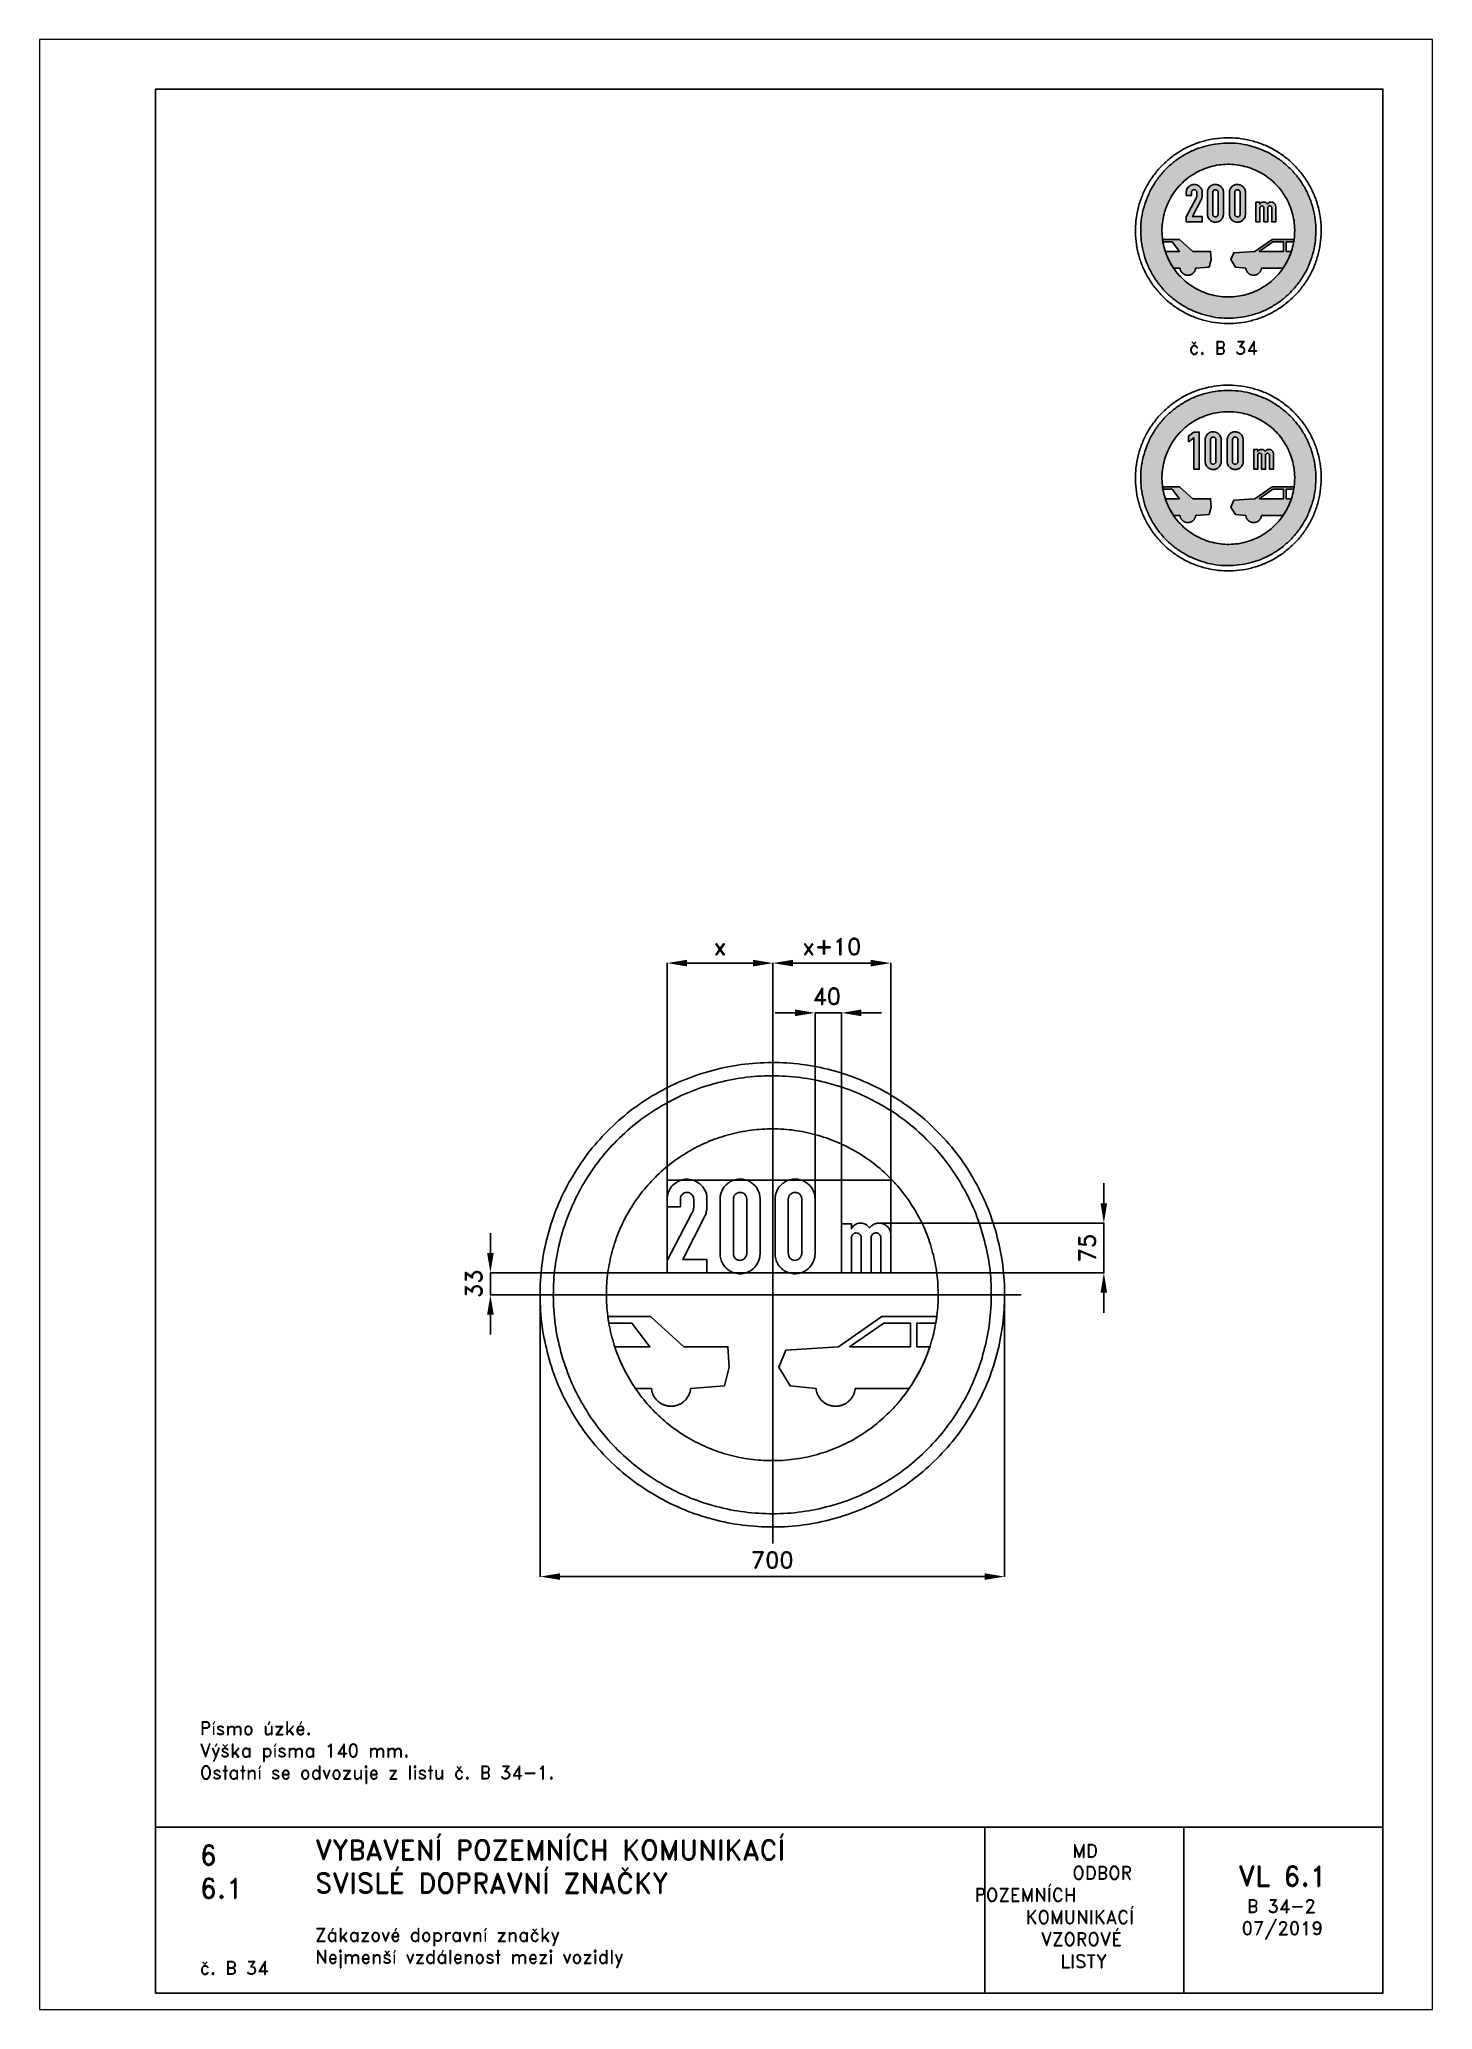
# Paper-space layout 'B 34-2' of a CAD drawing. Header units: millimetres. Extents: x 0 to 210, y 0 to 297.
# The model-space entities are those that its viewports show. They can reach past a viewport. Long polylines and large blocks are cut down to what shows.
import ezdxf

# ---------------------------------------------------------------- set-up
doc = ezdxf.new("R2010")
doc.units = ezdxf.units.MM
doc.header["$LTSCALE"] = 5
doc.linetypes.add('ČERCHOVANÁX2', pattern=[2, 1, -0.5, 0, -0.5])
doc.linetypes.add('ČÁRKOVANÁX2', pattern=[1.5, 1, -0.5])
for name, color, linetype in [('Kóty', 2, 'Continuous'), ('Rozpiska', 7, 'Continuous'), ('Značka', 7, 'Continuous')]:
    doc.layers.add(name, color=color, linetype=linetype)
doc.layers.add('Rámeček', color=6, linetype='Continuous', plot=False)
doc.styles.get("Standard").update_dxf_attribs({"font": 'romand.shx', "height": 25})
doc.dimstyles.get("Standard").update_dxf_attribs({"dimtxt": 25, "dimasz": 30, "dimexe": 0.18, "dimexo": 0.0625, "dimgap": 12.5, "dimtad": 1, "dimdec": 0, "dimzin": 0, "dimdsep": 46, "dimtxsty": 'Standard', "dimcen": 0.09, "dimadec": 0, "dimazin": 0, "dimtfac": 1, "dimtdec": 0, "dimtofl": 0, "dimtmove": 0, "dimatfit": 3, "dimfxl": 1, "dimtolj": 1, "dimtzin": 0, "dimarcsym": 0})

psp = doc.layouts.new('B 34-2')

# ---------------------------------------------------------------- texts
at = {"layer": 'Rozpiska', "color": 7, "attachment_point": 1}
for s, width, heights, insert, char_height in [('\\pi7.99147;{\\C6;č. B 34}', 27.9829, [2.67], (165.28, 251.51), 2), ('Písmo úzké.\\PVýška písma 140 mm. {\\H1.83333x; }\\POstatní se odvozuje z listu č. B 34-1.{\\H1.55556x; }', 155.5011, [0], (24.17, 43.41), 2), ('6', 149.0422, [0], (24.17, 24.77), 3), ('{\\C6;VYBAVENÍ POZEMNÍCH KOMUNIKACÍ\\P}SVISLÉ DOPRAVNÍ ZNAČKY{\\H1.34524x; }', 149.0422, [0], (41.56, 25.56), 3), ('\\pi14.7414;{\\C6;MD\\P\\pi2.36044;}ODBOR POZEMNÍCH{\\H1.57143x; }\\P\\pi7.69378;KOMUNIKACÍ{\\H1.5x; }\\P\\pi9.97949;{\\C6;VZOROVÉ\\H1.47619x; \\H0.67742x;\\P\\pi12.93187;LISTY\\H1.26984x; }', 33.1018, [0], (140.95, 24.95), 2), ('\\pi1.03113;{\\H1.5x;\\C6;VL 6.1\\P\\pi2.36443;\\H0.66667x;B 34-2\\H1.66666x; \\H0.6x;\\P\\pi1.5549;07/2019\\H1.80159x; }', 16.0623, [0], (179.66, 21.61), 2), ('6.1', 149.0422, [0], (24.17, 19.78), 3), ('{\\C6;Zákazové dopravní značky\\P}Nejmenší vzdálenost mezi vozidly{\\H1.83333x; }', 149.0422, [0], (41.56, 12.29), 2), ('{\\C6;č. B 34}', 18.3305, [2.67], (24.17, 7.28), 2)]:
    psp.add_mtext_dynamic_manual_height_columns(s, width=width, gutter_width=100, heights=heights, dxfattribs=dict(at, insert=insert, char_height=char_height))

msp = doc.modelspace()

# ---------------------------------------------------------------- texts
at = {"layer": 'Kóty', "insert": (82.1, 450), "char_height": 25, "attachment_point": 5}
msp.add_mtext('\\A1;40', dxfattribs=at)
at = {"layer": 'Kóty', "insert": (-449.9, 16.7), "char_height": 25, "attachment_point": 5, "rotation": 90}
msp.add_mtext('\\A1;33', dxfattribs=at)

# ---------------------------------------------------------------- blocks, each defined once
blk = doc.blocks.new('*D3')
at = {"layer": 'Defpoints', "color": 0, "transparency": 16777216}
for p in [(159.7, 108), (499.8, 108), (172.7, 33)]:
    blk.add_point(p, dxfattribs=at)
at = {"layer": 'Kóty', "color": 0, "lineweight": -2, "transparency": 16777216}
for p, q in [((499.8, 138), (499.8, 168)), ((159.8, 108), (500, 108)), ((172.8, 33), (500, 33)), ((499.8, 3), (499.8, -27))]:
    blk.add_line(p, q, dxfattribs=at)
at = {"layer": 'Kóty', "color": 0, "transparency": 16777216}
for points in [[(494.8, 138), (504.8, 138), (499.8, 108)], [(494.8, 3), (504.8, 3), (499.8, 33)]]:
    blk.add_solid(points, dxfattribs=at)
at = {"layer": 'Kóty', "color": 0, "transparency": 16777216, "insert": (474.8, 70.5), "char_height": 25, "attachment_point": 5, "rotation": 90}
blk.add_mtext('\\A1;75', dxfattribs=at)
blk = doc.blocks.new('*D4')
at = {"layer": 'Defpoints', "color": 0, "transparency": 16777216}
for p in [(-158.5, 500), (1, 330), (-158.5, 173)]:
    blk.add_point(p, dxfattribs=at)
at = {"layer": 'Kóty', "color": 0, "lineweight": -2, "transparency": 16777216}
for p, q in [((-158.5, 173.1), (-158.5, 500.2)), ((-29, 500), (-128.5, 500)), ((1, 330.1), (1, 500.2))]:
    blk.add_line(p, q, dxfattribs=at)
at = {"layer": 'Kóty', "color": 0, "transparency": 16777216}
for points in [[(-128.5, 505), (-128.5, 495), (-158.5, 500)], [(-29, 505), (-29, 495), (1, 500)]]:
    blk.add_solid(points, dxfattribs=at)
at = {"layer": 'Kóty', "color": 0, "transparency": 16777216, "insert": (-78.7, 525), "char_height": 25, "attachment_point": 5}
blk.add_mtext('\\A1;x', dxfattribs=at)
blk = doc.blocks.new('*D5')
at = {"layer": 'Defpoints', "color": 0, "transparency": 16777216}
for p in [(1, 500), (1, 237.9), (178.5, 173)]:
    blk.add_point(p, dxfattribs=at)
at = {"layer": 'Kóty', "color": 0, "lineweight": -2, "transparency": 16777216}
for p, q in [((1, 238), (1, 500.2)), ((148.5, 500), (31, 500)), ((178.5, 173.1), (178.5, 500.2))]:
    blk.add_line(p, q, dxfattribs=at)
at = {"layer": 'Kóty', "color": 0, "transparency": 16777216}
for points in [[(31, 505), (31, 495), (1, 500)], [(148.5, 505), (148.5, 495), (178.5, 500)]]:
    blk.add_solid(points, dxfattribs=at)
at = {"layer": 'Kóty', "color": 0, "transparency": 16777216, "insert": (89.7, 525), "char_height": 25, "attachment_point": 5}
blk.add_mtext('\\A1;x+10', dxfattribs=at)
blk = doc.blocks.new('*D6')
at = {"layer": 'Defpoints', "color": 0, "transparency": 16777216}
for p in [(350, 3.5), (-350, -2), (350, -424.8)]:
    blk.add_point(p, dxfattribs=at)
at = {"layer": 'Kóty', "color": 0, "lineweight": -2, "transparency": 16777216}
for p, q in [((350, 3.5), (350, -425)), ((-350, -2), (-350, -425)), ((-320, -424.8), (320, -424.8))]:
    blk.add_line(p, q, dxfattribs=at)
at = {"layer": 'Kóty', "color": 0, "transparency": 16777216}
for points in [[(-320, -419.8), (-320, -429.8), (-350, -424.8)], [(320, -419.8), (320, -429.8), (350, -424.8)]]:
    blk.add_solid(points, dxfattribs=at)
at = {"layer": 'Kóty', "color": 0, "transparency": 16777216, "insert": (0, -399.8), "char_height": 25, "attachment_point": 5}
blk.add_mtext('\\A1;700', dxfattribs=at)

# ---------------------------------------------------------------- dimensions: what is measured, and where the dimension line sits
at = {"layer": 'Kóty'}
for base, p1, p2, text, picture, middle in [((-158.5, 500), (1, 330), (-158.5, 173), 'x', '*D4', (-78.7, 525)), ((1, 500), (178.5, 173), (1, 237.9), 'x+10', '*D5', (89.7, 525))]:
    dim = msp.add_linear_dim(base=base, p1=p1, p2=p2, text=text, dimstyle='Standard', dxfattribs=at)
    dim.commit()
    dim.dimension.update_dxf_attribs({"geometry": picture, "text_midpoint": middle})
dim = msp.add_linear_dim(base=(499.8, 108), p1=(172.7, 33), p2=(159.7, 108), angle=90, dimstyle='Standard', dxfattribs=at)
dim.commit()
dim.dimension.update_dxf_attribs({"geometry": '*D3', "text_midpoint": (474.8, 70.5)})
dim = msp.add_linear_dim(base=(350, -424.8), p1=(-350, -2), p2=(350, 3.5), dimstyle='Standard', dxfattribs=at)
dim.commit()
dim.dimension.update_dxf_attribs({"geometry": '*D6', "text_midpoint": (0, -399.8)})

# ---------------------------------------------------------------- linework, layer by layer
at = {"layer": 'Kóty'}
for p, q in [((34.4, 425), (4.4, 425)), ((64.4, 134.3), (64.4, 425.2)), ((104.4, 107.1), (104.4, 425.2)), ((164.4, 425), (134.4, 425)), ((-424.9, 93), (-424.9, 63)), ((-155.1, 33), (-425.1, 33)), ((-155.1, 33), (-425.1, 33)), ((172.7, 33), (425, 33)), ((-349.9, 0), (-425.1, 0)), ((-350, 0), (-425.1, 0)), ((-424.9, -30), (-424.9, -60))]:
    msp.add_line(p, q, dxfattribs=at)
for points in [[(64.4, 425), (104.4, 425)], [(499.8, 33), (499.8, 107.9)], [(-424.9, 0), (-424.9, 33)]]:
    msp.add_lwpolyline(points, dxfattribs=at)
for points in [[(34.4, 430), (34.4, 420), (64.4, 425)], [(134.4, 430), (134.4, 420), (104.4, 425)], [(-429.9, 63), (-419.9, 63), (-424.9, 33)], [(-429.9, 63), (-419.9, 63), (-424.9, 33)], [(-429.9, -30), (-419.9, -30), (-424.9, 0)]]:
    msp.add_solid(points, dxfattribs=at)
at = {"layer": 'Značka', "color": 6, "linetype": 'ČERCHOVANÁX2', "lineweight": 25, "ltscale": 5}
for p, q in [((1, 375), (1, -375)), ((375, 0), (-375, 0))]:
    msp.add_line(p, q, dxfattribs=at)
at = {"layer": 'Značka', "color": 5}
for points in [[(350, 0, -0.001598), (350, -2.3, -0.00149), (350, -4.6, -0.032171), (346.5, -50.2, -0.035727), (336.9, -95, -0.036661), (321.8, -138.3, -0.034749), (300.8, -178.9, -0.034044), (275, -216.8, -0.034447), (244.2, -250.7, -0.034568), (209.5, -280.6, -0.034426), (171, -305.4, -0.034392), (129.8, -325.2, -0.034416), (86.1, -339.2, -0.034424), (41.2, -347.7, -0.034402), (-4.6, -350, -0.034408), (-50.2, -346.5, -0.034408), (-95, -336.9, -0.034406), (-138.2, -321.7, -0.034409), (-178.9, -300.8, -0.0344), (-216.8, -275, -0.03442), (-250.7, -244.2, -0.034422), (-280.6, -209.5, -0.03441), (-305.4, -171, -0.034416), (-325.2, -129.8, -0.034421), (-339.2, -86.2, -0.034412), (-347.7, -41.2, -0.034418), (-350, 4.6, -0.034418), (-346.5, 50.2, -0.034415), (-336.9, 95, -0.034415), (-321.7, 138.2, -0.034425), (-300.8, 178.9, -0.034414), (-275, 216.8, -0.03442), (-244.2, 250.7, -0.034427), (-209.5, 280.6, -0.034432), (-171, 305.4, -0.034418), (-129.8, 325.2, -0.034406), (-86.2, 339.2, -0.034412), (-41.2, 347.7, -0.034413), (4.6, 350, -0.034408), (50.2, 346.5, -0.034427), (95, 336.9, -0.034419), (138.2, 321.7, -0.034405), (178.9, 300.8, -0.034422), (216.8, 275, -0.03441), (250.7, 244.2, -0.034418), (280.6, 209.5, -0.034494), (305.4, 171, -0.034416), (325.2, 129.8, -0.034081), (339.2, 86.1, -0.032791), (347.5, 43.4, -0.034266), (350, 0)], [(-158.5, 33), (-158.5, 51.8), (-121.1, 123), (-120.6, 124, 0.018012), (-120.1, 125, 0.02519), (-119.5, 126.3, 0.01315), (-119.1, 127.7, 0.017086), (-118.8, 129.1, 0.037921), (-118.6, 130.4, 0.013959), (-118.5, 130.9, 0.00461), (-118.5, 131.5), (-118.5, 144.6), (-118.6, 145.2, 0.016614), (-118.6, 145.8, 0.081975), (-119.4, 148.3, 0.06394), (-120.9, 150.5, 0.077654), (-123.4, 152.7, 0.09037), (-126.5, 154, 0.119797), (-131, 154, 0.119967), (-135, 151.9, 0.105413), (-137.5, 149, 0.117471), (-138.5, 145.4, 0.013257), (-138.6, 144.9, 0.004462), (-138.6, 144.4), (-138.6, 132.8), (-158.5, 132.8), (-158.5, 145.4), (-158.4, 146.1, -0.004425), (-158.4, 146.7, -0.04339), (-157.7, 151.3, -0.044623), (-156.2, 155.8, -0.083924), (-151.3, 163.6, -0.078532), (-144.1, 169.6, -0.063907), (-137.5, 172.8, -0.06731), (-130.2, 174.2, -0.100455), (-119.2, 172.7, -0.097002), (-109.3, 167.1, -0.102916), (-101.5, 157.8, -0.12668), (-98.6, 146.4, -0.006002), (-98.5, 145.8), (-98.5, 145.2), (-98.5, 131.4), (-98.5, 130.9, -0.004011), (-98.6, 130.4, -0.021194), (-98.8, 128.1, -0.012388), (-99.2, 125.8, -0.016366), (-99.9, 122.9, -0.029101), (-100.7, 120), (-100.9, 119.7), (-101, 119.3), (-134.6, 53), (-98.5, 53), (-98.5, 33), (-158.5, 33)], [(-78.7, 145.2, -0.001963), (-78.6, 146, -0.005848), (-78.6, 146.8, -0.05152), (-77.6, 152.4, -0.050378), (-75.4, 157.7, -0.059194), (-71.8, 163.4, -0.059888), (-66.9, 168, -0.057381), (-61.5, 171.4, -0.056036), (-55.3, 173.5, -0.062964), (-48.1, 174.3, -0.065043), (-40.9, 173.3, -0.062222), (-34.4, 170.8, -0.059621), (-28.6, 166.8, -0.058884), (-24, 161.7, -0.061248), (-20.6, 155.7, -0.042836), (-19.2, 151.4, -0.047055), (-18.6, 146.9, -0.005957), (-18.5, 146.2), (-18.5, 145.5), (-18.5, 60.9), (-18.6, 60.3, -0.003868), (-18.6, 59.7, -0.056798), (-19.7, 53.5, -0.057002), (-22.2, 47.6, -0.090908), (-28.8, 39.3, -0.092648), (-37.9, 33.8, -0.069945), (-45.2, 31.9, -0.068389), (-52.9, 32, -0.0774), (-61.4, 34.5, -0.079334), (-68.7, 39.4, -0.068564), (-73.7, 45.2, -0.064023), (-77.1, 52.1, -0.035972), (-78.2, 56, -0.041938), (-78.6, 60), (-78.6, 60.5), (-78.7, 60.9), (-78.7, 145.2)], [(-58.7, 144.3), (-58.7, 62.7), (-58.7, 62.2, 0.005798), (-58.7, 61.7, 0.053844), (-58.1, 58.7, 0.083776), (-56.9, 56, 0.084545), (-55, 54, 0.073816), (-52.6, 52.6, 0.093689), (-48.9, 51.8, 0.098751), (-45.3, 52.5, 0.089565), (-42.4, 54.1, 0.084076), (-40.2, 56.6, 0.059589), (-39.2, 58.7, 0.064947), (-38.7, 60.9, 0.008609), (-38.6, 61.2), (-38.6, 61.6), (-38.6, 144.7, 0.005069), (-38.6, 145.3, 0.015178), (-38.7, 145.9, 0.079643), (-39.3, 148.5, 0.074604), (-40.7, 150.7, 0.099402), (-43.5, 153.1, 0.09634), (-47.1, 154.3, 0.10452), (-51.1, 154.1, 0.104026), (-54.7, 152.3, 0.098109), (-57.3, 149.5, 0.112875), (-58.6, 146, 0.022794), (-58.7, 145.1, 0.00756), (-58.7, 144.3)], [(4.2, 145.2, -0.00189), (4.3, 146, -0.005811), (4.3, 146.8, -0.05152), (5.3, 152.4, -0.050378), (7.4, 157.7, -0.059194), (11.1, 163.4, -0.059885), (15.9, 168, -0.057378), (21.4, 171.4, -0.056036), (27.5, 173.5, -0.062964), (34.8, 174.3, -0.065043), (42, 173.3, -0.062222), (48.5, 170.8, -0.059624), (54.2, 166.8, -0.058887), (58.9, 161.7, -0.061248), (62.2, 155.7, -0.042823), (63.7, 151.4, -0.047055), (64.3, 146.9, -0.005957), (64.3, 146.2), (64.4, 145.5), (64.4, 60.9), (64.3, 60.3), (64.3, 59.7, -0.056798), (63.2, 53.5, -0.057002), (60.6, 47.6, -0.090908), (54.1, 39.3, -0.092648), (45, 33.8, -0.069945), (37.6, 31.9, -0.068389), (30, 32, -0.077402), (21.5, 34.5, -0.079334), (14.1, 39.4, -0.068561), (9.1, 45.2, -0.064019), (5.8, 52.1, -0.035972), (4.7, 56, -0.041938), (4.3, 60), (4.2, 60.5), (4.2, 60.9), (4.2, 145.2)], [(24.1, 144.3), (24.1, 62.7), (24.2, 62.2, 0.005798), (24.2, 61.7, 0.053844), (24.7, 58.7, 0.083786), (26, 56, 0.084536), (27.9, 54, 0.073816), (30.3, 52.6, 0.093689), (33.9, 51.8, 0.098751), (37.6, 52.5, 0.089556), (40.5, 54.1, 0.084076), (42.7, 56.6, 0.059589), (43.7, 58.7, 0.064947), (44.2, 60.9, 0.008609), (44.2, 61.2), (44.3, 61.6), (44.3, 144.7, 0.005069), (44.3, 145.3, 0.015178), (44.2, 145.9, 0.079643), (43.6, 148.5, 0.074604), (42.2, 150.7, 0.099402), (39.3, 153.1, 0.09634), (35.8, 154.3, 0.10452), (31.8, 154.1, 0.104026), (28.2, 152.3, 0.098109), (25.5, 149.5, 0.112875), (24.3, 146, 0.022794), (24.2, 145.1, 0.00756), (24.1, 144.3)], [(104.4, 33), (104.4, 107.1), (119.2, 107.1), (119.2, 99.7, -0.007663), (120.2, 101.2, -0.023042), (121.3, 102.6, -0.05805), (123.8, 105, -0.059762), (126.9, 106.7, -0.056697), (130, 107.7, -0.054618), (133.2, 108, -0.065518), (137.2, 107.5, -0.065812), (140.9, 105.9, -0.044484), (143.1, 104.4, -0.044561), (145.1, 102.6, -0.015127), (145.8, 101.7), (146.5, 100.8, -0.004285), (147.3, 101.7, -0.012806), (148.2, 102.6, -0.057963), (151.4, 105.2, -0.063958), (155.1, 107, -0.050405), (158.1, 107.8, -0.046741), (161.3, 108, -0.054111), (165, 107.5, -0.056305), (168.6, 106.2, -0.050374), (171.5, 104.5, -0.045975), (174, 102.2, -0.044955), (176, 99.8, -0.057338), (177.4, 97.1, -0.036848), (178, 95.2, -0.028186), (178.3, 93.2), (178.4, 92.6), (178.5, 92.1), (178.5, 33), (163.7, 33), (163.7, 86), (163.7, 86.4), (163.6, 86.8, 0.081661), (163.1, 88.7, 0.06893), (162.1, 90.4, 0.092293), (160, 92.2, 0.102651), (157.4, 93.2, 0.104999), (154.5, 93.1, 0.10327), (151.9, 91.9, 0.07376), (150.5, 90.5, 0.065699), (149.4, 88.8, 0.041748), (149.1, 87.8, 0.061317), (148.9, 86.8), (148.9, 86.5), (148.9, 86.3), (148.9, 33), (134, 33), (134, 85.6), (134, 86.2, 0.016324), (134, 86.7, 0.085387), (133.4, 88.8, 0.076546), (132.2, 90.6, 0.089133), (130.2, 92.3, 0.094716), (127.8, 93.1, 0.099043), (125, 93.1, 0.099273), (122.4, 92, 0.060716), (121.2, 91, 0.057245), (120.2, 89.7, 0.050191), (119.6, 88.4, 0.056312), (119.3, 87.1), (119.3, 86.8), (119.2, 86.5), (119.2, 33), (104.4, 33)]]:
    msp.add_lwpolyline(points, format="xyb", dxfattribs=at)
at = {"layer": 'Značka', "color": 1}
for points in [[(330, 0, -0.001695), (330, -2.2, -0.00147), (330, -4.3, -0.032168), (326.7, -47.3, -0.035723), (317.6, -89.6, -0.036671), (303.4, -130.4, -0.034751), (283.6, -168.7, -0.034044), (259.2, -204.4, -0.034444), (230.3, -236.4, -0.034565), (197.5, -264.5, -0.034423), (161.2, -287.9, -0.034382), (122.3, -306.6, -0.034413), (81.2, -319.9, -0.034419), (38.8, -327.9, -0.034415), (-4.3, -330, -0.034418), (-47.4, -326.7, -0.03441), (-89.6, -317.6, -0.034406), (-130.3, -303.3, -0.034413), (-168.7, -283.6, -0.034427), (-204.4, -259.3, -0.034422), (-236.4, -230.3, -0.034415), (-264.5, -197.5, -0.03441), (-287.9, -161.2, -0.034418), (-306.6, -122.3, -0.034417), (-319.9, -81.2, -0.034414), (-327.9, -38.8, -0.034414), (-330, 4.3, -0.034411), (-326.7, 47.4, -0.034423), (-317.6, 89.6, -0.034416), (-303.3, 130.3, -0.034423), (-283.6, 168.7, -0.034416), (-259.3, 204.4, -0.034417), (-230.3, 236.4, -0.034415), (-197.5, 264.5, -0.03442), (-161.2, 287.9, -0.03442), (-122.3, 306.6, -0.03441), (-81.2, 319.8, -0.034415), (-38.8, 327.9, -0.034416), (4.3, 330, -0.034406), (47.4, 326.7, -0.03442), (89.6, 317.6, -0.034416), (130.3, 303.3, -0.034408), (168.7, 283.6, -0.034432), (204.4, 259.3, -0.034401), (236.4, 230.3, -0.034415), (264.5, 197.5, -0.034487), (287.9, 161.2, -0.034422), (306.6, 122.4, -0.034075), (319.8, 81.2, -0.032797), (327.7, 40.9, -0.034261), (330, 0)], [(250, 0), (250, 1.6), (250, 3.3, 0.032167), (247.5, 35.9, 0.035724), (240.6, 67.9, 0.036655), (229.9, 98.8, 0.034752), (214.8, 127.8, 0.034026), (196.4, 154.8, 0.034444), (174.4, 179.1, 0.034551), (149.6, 200.4, 0.034434), (122.2, 218.1, 0.034377), (92.7, 232.3, 0.034421), (61.5, 242.3, 0.034422), (29.4, 248.4, 0.034425), (-3.3, 250, 0.03441), (-35.9, 247.5, 0.034419), (-67.9, 240.6, 0.034408), (-98.7, 229.8, 0.034416), (-127.8, 214.8, 0.034409), (-154.8, 196.4, 0.034421), (-179.1, 174.4, 0.034406), (-200.4, 149.6, 0.034425), (-218.1, 122.2, 0.034414), (-232.3, 92.7, 0.034431), (-242.3, 61.5, 0.034413), (-248.4, 29.4, 0.034419), (-250, -3.3, 0.034425), (-247.5, -35.9, 0.034417), (-240.6, -67.9, 0.034419), (-229.8, -98.7, 0.034423), (-214.9, -127.8, 0.034415), (-196.4, -154.8, 0.034406), (-174.4, -179.1, 0.034411), (-149.7, -200.4, 0.0344), (-122.2, -218.1, 0.034407), (-92.7, -232.3, 0.034408), (-61.5, -242.3, 0.034434), (-29.4, -248.4, 0.034411), (3.3, -250, 0.034411), (35.9, -247.5, 0.034417), (67.9, -240.6, 0.034407), (98.7, -229.8, 0.034423), (127.8, -214.9, 0.034427), (154.8, -196.4, 0.034406), (179.1, -174.4, 0.034417), (200.4, -149.6, 0.034496), (218.1, -122.2, 0.034415), (232.3, -92.7, 0.034082), (242.3, -61.5, 0.032804), (248.2, -31, 0.034275), (250, 0)]]:
    msp.add_lwpolyline(points, format="xyb", dxfattribs=at)
at = {"layer": 'Značka', "color": 6, "linetype": 'ČÁRKOVANÁX2', "ltscale": 2.5}
msp.add_lwpolyline([(-158.5, 33), (-158.5, 173), (178.5, 173), (178.5, 33), (-158.5, 33)], dxfattribs=at)
at = {"layer": 'Značka', "color": 5}
for points in [[(-206.2, -141.5), (-182.2, -141.5), (-181.8, -143.6), (-181.8, -143.7), (-181.8, -143.8), (-181.7, -144.2), (-181.6, -144.6), (-181.5, -145.1), (-181.4, -145.6), (-181.2, -146.6), (-180.9, -147.5), (-180.6, -148.4), (-180.2, -149.3), (-179.9, -150.2), (-179.4, -151.1), (-179, -152), (-178.5, -152.8), (-178, -153.7), (-177.5, -154.5), (-177, -155.3), (-176.4, -156.1), (-175.8, -156.9), (-175.2, -157.6), (-174.6, -158.3), (-173.9, -159), (-173.2, -159.7), (-172.5, -160.4), (-171.8, -161), (-171, -161.6), (-170.2, -162.2), (-169.4, -162.8), (-168.6, -163.3), (-167.8, -163.8), (-167, -164.3), (-166.1, -164.8), (-165.2, -165.2), (-164.3, -165.6), (-163.4, -166), (-162.5, -166.3), (-161.6, -166.6), (-160.7, -166.9), (-159.7, -167.1), (-158.8, -167.4), (-157.8, -167.6), (-156.9, -167.7), (-155.9, -167.8), (-154.9, -167.9), (-154, -168), (-153, -168), (-152, -168), (-151.1, -168), (-150.1, -167.9), (-149.1, -167.8), (-148.2, -167.7), (-147.2, -167.5), (-146.2, -167.3), (-145.3, -167.1), (-144.4, -166.8), (-143.4, -166.6), (-142.5, -166.2), (-141.6, -165.9), (-140.7, -165.5), (-139.8, -165.1), (-138.9, -164.7), (-138.1, -164.2), (-137.3, -163.7), (-136.4, -163.2), (-135.6, -162.7), (-134.8, -162.1), (-134.1, -161.5), (-133.3, -160.9), (-132.6, -160.2), (-131.9, -159.6), (-131.2, -158.9), (-130.5, -158.2), (-129.9, -157.4), (-129.3, -156.7), (-128.7, -155.9), (-128.1, -155.1), (-127.6, -154.3), (-127.1, -153.5), (-126.6, -152.6), (-126.1, -151.8), (-125.7, -150.9), (-125.3, -150), (-124.9, -149.1), (-124.6, -148.2), (-124.3, -147.3), (-124, -146.4), (-123.9, -145.8), (-123.7, -145.2), (-123.6, -144.7), (-123.5, -144.2), (-123.5, -144.1), (-123.5, -143.9), (-123.1, -141.5), (-122.8, -141.5), (-72.1, -137.1), (-64.9, -109.2), (-66.8, -78.3), (-133.3, -78.3), (-183.5, -33), (-247.9, -33), (-247.9, -33.1), (-247.8, -33.3), (-247.8, -33.9), (-247.7, -34.4), (-247.6, -35.2), (-247.5, -35.9), (-247.2, -37.6), (-247, -39.3), (-246.8, -40.6), (-246.5, -42), (-246.5, -42.3), (-246.4, -42.6), (-211.9, -42.6), (-184.5, -78.3), (-237.4, -78.3), (-237.1, -79.4), (-236.8, -80.4), (-235.3, -84.5), (-233.8, -88.6), (-231.9, -93.7), (-229.8, -98.7), (-226.4, -106.2), (-222.8, -113.5), (-218.9, -120.7), (-214.8, -127.8), (-212.7, -131.3), (-210.6, -134.7), (-208.9, -137.4), (-207.1, -140.1), (-206.6, -140.8), (-206.2, -141.5)], [(215, -127.7), (215.8, -126.3), (216.7, -124.9), (219.9, -119.2), (223, -113.4), (226, -107.6), (228.7, -101.6), (229.4, -100.1), (230, -98.6), (230.5, -97.6), (230.9, -96.6), (232.5, -92.6), (234.1, -88.6), (235.6, -84.5), (236.9, -80.4), (237.3, -79.4), (237.6, -78.3), (218, -78.3), (218, -42.6), (246.5, -42.6), (246.6, -42.3), (246.6, -42), (246.8, -40.7), (247, -39.4), (247.2, -38.1), (247.4, -36.8), (247.5, -36.5), (247.5, -36.1), (247.5, -36), (247.6, -35.8), (247.6, -35.2), (247.7, -34.6), (247.8, -33.9), (247.9, -33.3), (247.9, -33.2), (247.9, -33), (165.2, -33), (99.6, -78.3), (20.5, -83.6), (9.9, -109.2), (26.8, -137.1), (65.9, -141.5), (65.9, -141.6), (65.9, -141.7), (66, -142.1), (66, -142.5), (66.1, -143), (66.2, -143.6), (66.3, -144.1), (66.4, -144.6), (66.5, -145.1), (66.6, -145.6), (66.8, -146.6), (67.1, -147.5), (67.4, -148.4), (67.8, -149.3), (68.2, -150.2), (68.6, -151.1), (69, -152), (69.5, -152.8), (70, -153.7), (70.5, -154.5), (71, -155.3), (71.6, -156.1), (72.2, -156.9), (72.8, -157.6), (73.4, -158.3), (74.1, -159), (74.8, -159.7), (75.5, -160.4), (76.2, -161), (77, -161.6), (77.8, -162.2), (78.6, -162.8), (79.4, -163.3), (80.2, -163.8), (81.1, -164.3), (81.9, -164.8), (82.8, -165.2), (83.7, -165.6), (84.6, -166), (85.5, -166.3), (86.4, -166.6), (87.3, -166.9), (88.3, -167.1), (89.2, -167.4), (90.2, -167.6), (91.1, -167.7), (92.1, -167.8), (93.1, -167.9), (94, -168), (95, -168), (96, -168), (96.9, -168), (97.9, -167.9), (98.9, -167.8), (99.8, -167.7), (100.8, -167.5), (101.8, -167.3), (102.7, -167.1), (103.7, -166.8), (104.6, -166.6), (105.5, -166.2), (106.4, -165.9), (107.3, -165.5), (108.2, -165.1), (109.1, -164.7), (109.9, -164.2), (110.8, -163.7), (111.6, -163.2), (112.4, -162.7), (113.2, -162.1), (113.9, -161.5), (114.7, -160.9), (115.4, -160.2), (116.1, -159.6), (116.8, -158.9), (117.5, -158.2), (118.1, -157.4), (118.7, -156.7), (119.3, -155.9), (119.9, -155.1), (120.4, -154.3), (120.9, -153.5), (121.4, -152.6), (121.9, -151.8), (122.3, -150.9), (122.7, -150), (123.1, -149.1), (123.4, -148.2), (123.7, -147.3), (124, -146.4), (124.1, -145.8), (124.3, -145.2), (124.4, -144.6), (124.5, -143.9), (124.6, -143.3), (124.7, -142.7), (124.8, -142.2), (124.9, -141.7), (124.9, -141.6), (124.9, -141.5), (125.3, -141.5), (206.3, -141.5), (206.7, -140.8), (207.2, -140.1), (209, -137.4), (210.7, -134.6), (212.5, -131.9), (214.1, -129.1), (214.6, -128.4), (215, -127.7)], [(168.2, -42.6), (116.6, -78.3), (208.3, -78.3), (208.3, -42.6), (168.2, -42.6)]]:
    msp.add_lwpolyline(points, dxfattribs=at)

msp.set_redraw_order([(e.dxf.handle, doc.entitydb.next_handle()) for e in msp.query("TEXT MTEXT ATTDEF DIMENSION ARC_DIMENSION")])  # texts and dimensions are drawn at this point

# ---------------------------------------------------------------- hatches: boundary and pattern name
at = {"layer": 'Značka'}
h = psp.add_hatch(color=10, dxfattribs=at)
h.dxf.hatch_style = 1
edge = h.paths.add_edge_path()
edge.add_line((192.41, 268.17), (192.41, 268.08))
edge.add_line((192.41, 268.08), (192.41, 268))
edge.add_arc((178.98, 268.16), 13.43, 351.9486, 359.318, ccw=False)
edge.add_arc((180.29, 267.97), 12.11, 343.7793, 351.9626, ccw=False)
edge.add_arc((180.52, 267.63), 11.79, 336.6382, 345.0375, ccw=False)
edge.add_arc((179.92, 267.89), 12.44, 328.6828, 336.6445, ccw=False)
edge.add_arc((179.6, 267.85), 12.7, 321.7698, 329.568, ccw=False)
edge.add_arc((179.72, 267.76), 12.54, 313.8835, 321.7764, ccw=False)
edge.add_arc((179.63, 267.61), 12.51, 306.738, 314.6554, ccw=False)
edge.add_arc((179.6, 267.65), 12.56, 298.8601, 306.7469, ccw=False)
edge.add_arc((179.44, 267.58), 12.57, 291.7478, 299.6261, ccw=False)
edge.add_arc((179.45, 267.57), 12.56, 283.8705, 291.7554, ccw=False)
edge.add_arc((179.29, 267.53), 12.56, 276.7457, 284.6319, ccw=False)
edge.add_arc((179.28, 267.53), 12.56, 268.8689, 276.7535, ccw=False)
edge.add_arc((179.12, 267.53), 12.56, 261.7462, 269.6307, ccw=False)
edge.add_arc((179.12, 267.53), 12.56, 253.8691, 261.7537, ccw=False)
edge.add_arc((178.95, 267.58), 12.56, 246.7465, 254.6312, ccw=False)
edge.add_arc((178.95, 267.58), 12.56, 238.8692, 246.7537, ccw=False)
edge.add_arc((178.81, 267.66), 12.56, 231.7458, 239.6304, ccw=False)
edge.add_arc((178.81, 267.66), 12.56, 223.8698, 231.7545, ccw=False)
edge.add_arc((178.69, 267.78), 12.56, 216.7454, 224.63, ccw=False)
edge.add_arc((178.69, 267.78), 12.56, 208.8694, 216.754, ccw=False)
edge.add_arc((178.61, 267.93), 12.56, 201.7463, 209.6309, ccw=False)
edge.add_arc((178.61, 267.93), 12.56, 193.8693, 201.7539, ccw=False)
edge.add_arc((178.57, 268.09), 12.56, 186.746, 194.6306, ccw=False)
edge.add_arc((178.57, 268.1), 12.56, 178.8692, 186.7538, ccw=False)
edge.add_arc((178.57, 268.26), 12.56, 171.7462, 179.6307, ccw=False)
edge.add_arc((178.57, 268.26), 12.56, 163.8691, 171.7537, ccw=False)
edge.add_arc((178.62, 268.42), 12.56, 156.7465, 164.6312, ccw=False)
edge.add_arc((178.62, 268.43), 12.56, 148.8692, 156.7537, ccw=False)
edge.add_arc((178.7, 268.57), 12.56, 141.7459, 149.6305, ccw=False)
edge.add_arc((178.7, 268.57), 12.56, 133.8696, 141.7545, ccw=False)
edge.add_arc((178.82, 268.69), 12.56, 126.7456, 134.6303, ccw=False)
edge.add_arc((178.82, 268.69), 12.56, 118.8697, 126.754, ccw=False)
edge.add_arc((178.97, 268.77), 12.56, 111.7456, 119.6301, ccw=False)
edge.add_arc((178.97, 268.77), 12.56, 103.8694, 111.7541, ccw=False)
edge.add_arc((179.13, 268.81), 12.56, 96.7463, 104.6311, ccw=False)
edge.add_arc((179.13, 268.81), 12.56, 88.8695, 96.7541, ccw=False)
edge.add_arc((179.3, 268.81), 12.56, 81.7459, 89.6307, ccw=False)
edge.add_arc((179.3, 268.81), 12.56, 73.8686, 81.7532, ccw=False)
edge.add_arc((179.46, 268.76), 12.56, 66.7471, 74.6313, ccw=False)
edge.add_arc((179.46, 268.76), 12.56, 58.869, 66.7534, ccw=False)
edge.add_arc((179.61, 268.68), 12.56, 51.745, 59.63, ccw=False)
edge.add_arc((179.61, 268.67), 12.56, 43.8721, 51.7544, ccw=False)
edge.add_arc((179.72, 268.56), 12.56, 36.7485, 44.6323, ccw=False)
edge.add_arc((179.75, 268.57), 12.53, 28.8581, 36.7588, ccw=False)
edge.add_arc((179.81, 268.42), 12.55, 21.729, 29.6139, ccw=False)
edge.add_arc((179.69, 268.37), 12.69, 13.9279, 21.7347, ccw=False)
edge.add_arc((179.87, 268.24), 12.54, 7.1977, 14.7103, ccw=False)
edge.add_arc((180.44, 268.3), 11.97, -0.6383, 7.2116, ccw=False)
edge = h.paths.add_edge_path(flags=16)
edge.add_line((189.21, 268.17), (189.21, 268.24))
edge.add_line((189.21, 268.24), (189.21, 268.3))
edge.add_arc((179.04, 268.18), 10.17, 0.6822, 8.0523)
edge.add_arc((180.03, 268.32), 9.17, 8.0364, 16.2199)
edge.add_arc((180.2, 268.58), 8.93, 14.9641, 23.3637)
edge.add_arc((179.75, 268.38), 9.43, 23.3541, 31.3157)
edge.add_arc((179.51, 268.41), 9.62, 30.4335, 38.2319)
edge.add_arc((179.6, 268.48), 9.5, 38.2216, 46.1144)
edge.add_arc((179.53, 268.59), 9.47, 45.3447, 53.2627)
edge.add_arc((179.5, 268.56), 9.51, 53.2534, 61.1406)
edge.add_arc((179.39, 268.62), 9.52, 60.3739, 68.2523)
edge.add_arc((179.39, 268.63), 9.52, 68.2444, 76.1288)
edge.add_arc((179.27, 268.66), 9.51, 75.3691, 83.2554)
edge.add_arc((179.27, 268.66), 9.51, 83.2449, 91.1298)
edge.add_arc((179.14, 268.65), 9.52, 90.3692, 98.2536)
edge.add_arc((179.14, 268.65), 9.52, 98.2469, 106.1312)
edge.add_arc((179.02, 268.62), 9.52, 105.3698, 113.254)
edge.add_arc((179.02, 268.62), 9.52, 113.2456, 121.1301)
edge.add_arc((178.91, 268.56), 9.51, 120.3694, 128.2545)
edge.add_arc((178.91, 268.55), 9.51, 128.2461, 136.1307)
edge.add_arc((178.82, 268.46), 9.52, 135.3686, 143.2529)
edge.add_arc((178.82, 268.46), 9.52, 143.247, 151.1316)
edge.add_arc((178.75, 268.35), 9.52, 150.3685, 158.2531)
edge.add_arc((178.75, 268.35), 9.52, 158.2465, 166.1311)
edge.add_arc((178.72, 268.23), 9.51, 165.3699, 173.2546)
edge.add_arc((178.72, 268.23), 9.51, 173.2451, 181.1297)
edge.add_arc((178.72, 268.1), 9.52, 180.3691, 188.2537)
edge.add_arc((178.72, 268.1), 9.51, 188.2468, 196.1314)
edge.add_arc((178.76, 267.98), 9.52, 195.369, 203.2536)
edge.add_arc((178.76, 267.98), 9.51, 203.2464, 211.1309)
edge.add_arc((178.82, 267.87), 9.52, 210.3697, 218.2542)
edge.add_arc((178.82, 267.87), 9.52, 218.2461, 226.1306)
edge.add_arc((178.92, 267.78), 9.52, 225.3684, 233.2531)
edge.add_arc((178.92, 267.78), 9.52, 233.247, 241.1316)
edge.add_arc((179.03, 267.72), 9.52, 240.3685, 248.2531)
edge.add_arc((179.03, 267.72), 9.51, 248.2464, 256.1311)
edge.add_arc((179.15, 267.68), 9.52, 255.37, 263.2545)
edge.add_arc((179.15, 267.68), 9.52, 263.2451, 271.1296)
edge.add_arc((179.28, 267.69), 9.52, 270.3691, 278.2537)
edge.add_arc((179.28, 267.69), 9.51, 278.2466, 286.1315)
edge.add_arc((179.4, 267.72), 9.52, 285.3691, 293.2535)
edge.add_arc((179.4, 267.72), 9.51, 293.2464, 301.1309)
edge.add_arc((179.51, 267.79), 9.51, 300.3691, 308.2539)
edge.add_arc((179.51, 267.79), 9.52, 308.2463, 316.1283)
edge.add_arc((179.6, 267.88), 9.52, 315.3681, 323.2522)
edge.add_arc((179.62, 267.87), 9.49, 323.2419, 331.1428)
edge.add_arc((179.67, 267.98), 9.51, 330.386, 338.2708)
edge.add_arc((179.57, 268.02), 9.61, 338.2645, 346.0716)
edge.add_arc((179.71, 268.12), 9.5, 345.2895, 352.8013)
edge.add_arc((180.14, 268.07), 9.07, 352.7896, 360.6392)
h = psp.add_hatch(color=249, dxfattribs=at)
h.dxf.hatch_style = 1
edge = h.paths.add_edge_path()
edge.add_line((183.38, 269.49), (183.38, 272.45))
edge.add_line((183.38, 272.45), (183.98, 272.45))
edge.add_line((183.98, 272.45), (183.98, 272.16))
edge.add_arc((185.94, 270.89), 2.34, 145.3255, 147.0817, ccw=False)
edge.add_arc((184.66, 271.78), 0.778, 140.0234, 145.3033, ccw=False)
edge.add_arc((184.52, 271.89), 0.6, 126.4167, 139.7059, ccw=False)
edge.add_arc((184.51, 271.9), 0.585, 112.8171, 126.4972, ccw=False)
edge.add_arc((184.52, 271.92), 0.574, 101.264, 114.2442, ccw=False)
edge.add_arc((184.52, 271.89), 0.597, 88.779, 101.2842, ccw=False)
edge.add_arc((184.54, 271.87), 0.618, 74.9355, 89.9296, ccw=False)
edge.add_arc((184.54, 271.87), 0.615, 59.9632, 75.0245, ccw=False)
edge.add_arc((184.56, 271.88), 0.602, 51.3407, 61.529, ccw=False)
edge.add_arc((184.56, 271.88), 0.598, 41.1619, 51.3679, ccw=False)
edge.add_arc((184.43, 271.75), 0.784, 38.3074, 41.7739, ccw=False)
edge.add_line((185.04, 272.24), (185.07, 272.2))
edge.add_arc((187.26, 270.38), 2.85, 139.2643, 140.2464, ccw=False)
edge.add_arc((185.83, 271.62), 0.954, 136.3188, 139.2537, ccw=False)
edge.add_arc((185.65, 271.78), 0.718, 122.9143, 136.1837, ccw=False)
edge.add_arc((185.62, 271.83), 0.651, 108.3932, 123.0313, ccw=False)
edge.add_arc((185.63, 271.86), 0.626, 98.6049, 110.147, ccw=False)
edge.add_arc((185.64, 271.81), 0.676, 87.9021, 98.6067, ccw=False)
edge.add_arc((185.65, 271.79), 0.701, 76.5301, 88.9193, ccw=False)
edge.add_arc((185.65, 271.82), 0.672, 63.7027, 76.5932, ccw=False)
edge.add_arc((185.67, 271.81), 0.676, 53.3845, 64.9195, ccw=False)
edge.add_arc((185.63, 271.75), 0.743, 42.8493, 53.3786, ccw=False)
edge.add_arc((185.68, 271.78), 0.689, 33.784, 44.08, ccw=False)
edge.add_arc((185.8, 271.86), 0.536, 20.7122, 33.8387, ccw=False)
edge.add_arc((185.8, 271.86), 0.54, 13.2023, 21.6434, ccw=False)
edge.add_arc((185.64, 271.82), 0.707, 6.754, 13.212, ccw=False)
edge.add_line((186.34, 271.9), (186.34, 271.88))
edge.add_line((186.34, 271.88), (186.35, 271.85))
edge.add_line((186.35, 271.85), (186.35, 269.49))
edge.add_line((186.35, 269.49), (185.76, 269.49))
edge.add_line((185.76, 269.49), (185.76, 271.61))
edge.add_line((185.76, 271.61), (185.76, 271.63))
edge.add_line((185.76, 271.63), (185.75, 271.64))
edge.add_arc((185.51, 271.62), 0.241, 5.4811, 24.1551)
edge.add_arc((185.47, 271.6), 0.291, 24.0126, 39.7852)
edge.add_arc((185.45, 271.6), 0.305, 37.5154, 58.6077)
edge.add_arc((185.47, 271.63), 0.273, 58.445, 81.8888)
edge.add_arc((185.45, 271.63), 0.277, 79.5466, 103.5228)
edge.add_arc((185.45, 271.62), 0.281, 103.1198, 126.704)
edge.add_arc((185.44, 271.62), 0.272, 124.556, 141.4299)
edge.add_arc((185.47, 271.6), 0.306, 141.4204, 156.4558)
edge.add_arc((185.42, 271.61), 0.255, 154.7701, 164.3325)
edge.add_arc((185.34, 271.64), 0.171, 164.3028, 178.338)
edge.add_line((185.16, 271.64), (185.16, 271.63))
edge.add_line((185.16, 271.63), (185.16, 271.62))
edge.add_line((185.16, 271.62), (185.16, 269.49))
edge.add_line((185.16, 269.49), (184.57, 269.49))
edge.add_line((184.57, 269.49), (184.57, 271.6))
edge.add_line((184.57, 271.6), (184.57, 271.62))
edge.add_arc((184.26, 271.61), 0.311, 1.1779, 4.9188)
edge.add_arc((184.31, 271.61), 0.258, 5.439, 24.9609)
edge.add_arc((184.28, 271.6), 0.292, 24.807, 42.316)
edge.add_arc((184.27, 271.61), 0.295, 39.8892, 60.2632)
edge.add_arc((184.28, 271.62), 0.276, 60.1775, 81.8203)
edge.add_arc((184.27, 271.62), 0.283, 79.7193, 102.3445)
edge.add_arc((184.27, 271.62), 0.281, 101.9796, 124.6571)
edge.add_arc((184.25, 271.63), 0.267, 122.5654, 136.4635)
edge.add_arc((184.26, 271.61), 0.282, 136.4279, 149.5332)
edge.add_arc((184.26, 271.61), 0.28, 148.4193, 159.9126)
edge.add_arc((184.23, 271.62), 0.248, 159.8772, 172.7693)
edge.add_line((183.98, 271.65), (183.98, 271.64))
edge.add_line((183.98, 271.64), (183.98, 271.63))
edge.add_line((183.98, 271.63), (183.98, 269.49))
edge.add_line((183.98, 269.49), (183.38, 269.49))
edge = h.paths.add_edge_path()
edge.add_arc((183.74, 273.79), 4.37, 177.1463, 177.5793, ccw=False)
edge.add_arc((180.8, 273.94), 1.42, 175.8575, 177.1892, ccw=False)
edge.add_arc((180.48, 273.96), 1.1, 163.9267, 175.7238, ccw=False)
edge.add_arc((180.51, 273.95), 1.14, 152.4249, 163.9611, ccw=False)
edge.add_arc((180.53, 273.98), 1.14, 140.5437, 154.0941, ccw=False)
edge.add_arc((180.52, 273.99), 1.13, 126.8752, 140.5836, ccw=False)
edge.add_arc((180.55, 274.01), 1.13, 115.2341, 128.3698, ccw=False)
edge.add_arc((180.56, 273.98), 1.16, 102.4271, 115.2563, ccw=False)
edge.add_arc((180.59, 273.98), 1.17, 89.2712, 103.6825, ccw=False)
edge.add_arc((180.59, 274.02), 1.13, 74.4481, 89.3339, ccw=False)
edge.add_arc((180.62, 274.01), 1.12, 61.6256, 75.8675, ccw=False)
edge.add_arc((180.59, 273.97), 1.18, 48.0244, 61.6729, ccw=False)
edge.add_arc((180.61, 273.95), 1.18, 35.8824, 49.3628, ccw=False)
edge.add_arc((180.65, 273.98), 1.13, 21.9019, 35.9215, ccw=False)
edge.add_arc((180.73, 273.98), 1.06, 13.4745, 23.2829, ccw=False)
edge.add_arc((180.83, 274), 0.955, 2.7366, 13.5128, ccw=False)
edge.add_arc((180.57, 273.97), 1.21, 2.0966, 3.4617, ccw=False)
edge.add_line((181.78, 274.02), (181.78, 273.99))
edge.add_line((181.78, 273.99), (181.78, 270.6))
edge.add_line((181.78, 270.6), (181.78, 270.58))
edge.add_line((181.78, 270.58), (181.78, 270.56))
edge.add_arc((180.66, 270.63), 1.12, 343.264, 356.2671, ccw=False)
edge.add_arc((180.66, 270.63), 1.12, 330.2435, 343.2934, ccw=False)
edge.add_arc((180.6, 270.62), 1.17, 311.3031, 332.0804, ccw=False)
edge.add_arc((180.61, 270.6), 1.15, 290.3848, 311.5576, ccw=False)
edge.add_arc((180.58, 270.53), 1.1, 276.9357, 292.9398, ccw=False)
edge.add_arc((180.58, 270.56), 1.12, 261.3106, 276.9599, ccw=False)
edge.add_arc((180.56, 270.59), 1.15, 244.942, 262.646, ccw=False)
edge.add_arc((180.54, 270.57), 1.13, 226.9387, 245.0828, ccw=False)
edge.add_arc((180.52, 270.59), 1.12, 212.9264, 228.6149, ccw=False)
edge.add_arc((180.58, 270.63), 1.2, 198.3295, 212.9816, ccw=False)
edge.add_arc((180.5, 270.64), 1.12, 191.5767, 199.8174, ccw=False)
edge.add_arc((180.33, 270.6), 0.955, 181.9755, 191.5814, ccw=False)
edge.add_line((179.38, 270.57), (179.38, 270.59))
edge.add_line((179.38, 270.59), (179.38, 270.61))
edge.add_line((179.38, 270.61), (179.38, 273.98))
edge = h.paths.add_edge_path(flags=16)
edge.add_line((180.17, 273.94), (180.17, 270.68))
edge.add_line((180.17, 270.68), (180.18, 270.66))
edge.add_arc((181.1, 270.7), 0.921, 182.8784, 184.2073)
edge.add_arc((180.74, 270.68), 0.563, 183.9153, 196.2434)
edge.add_arc((180.54, 270.62), 0.36, 196.0526, 215.2101)
edge.add_arc((180.52, 270.59), 0.325, 212.9277, 232.2559)
edge.add_arc((180.56, 270.63), 0.377, 232.1425, 249.0293)
edge.add_arc((180.58, 270.65), 0.401, 247.2918, 268.7013)
edge.add_arc((180.58, 270.62), 0.378, 268.5087, 291.0677)
edge.add_arc((180.59, 270.62), 0.376, 288.8729, 309.3431)
edge.add_arc((180.58, 270.64), 0.401, 309.1926, 328.4162)
edge.add_arc((180.59, 270.65), 0.386, 326.5251, 340.1659)
edge.add_arc((180.63, 270.64), 0.35, 340.0969, 354.9608)
edge.add_arc((180.54, 270.65), 0.442, 354.0373, 356.0102)
edge.add_line((180.98, 270.62), (180.98, 270.64))
edge.add_line((180.98, 270.64), (180.98, 273.96))
edge.add_arc((179.75, 273.95), 1.23, 0.2495, 1.4111)
edge.add_arc((180.57, 273.97), 0.409, 1.497, 4.9754)
edge.add_arc((180.65, 273.98), 0.33, 5.333, 23.5473)
edge.add_arc((180.62, 273.97), 0.358, 23.4195, 40.4859)
edge.add_arc((180.6, 273.97), 0.376, 38.3612, 61.0678)
edge.add_arc((180.59, 273.96), 0.388, 60.8819, 82.8936)
edge.add_arc((180.58, 273.96), 0.389, 80.4717, 104.3393)
edge.add_arc((180.58, 273.95), 0.395, 104.1951, 127.9507)
edge.add_arc((180.56, 273.94), 0.394, 125.5176, 147.9308)
edge.add_arc((180.51, 273.97), 0.334, 147.4796, 173.2396)
edge.add_arc((180.56, 273.95), 0.385, 171.3726, 176.5957)
edge.add_arc((181.34, 273.91), 1.16, 176.5874, 178.3201)
edge = h.paths.add_edge_path()
edge.add_arc((180.27, 273.8), 4.21, 177.1378, 177.5878, ccw=False)
edge.add_arc((177.47, 273.94), 1.41, 175.8532, 177.1935, ccw=False)
edge.add_arc((177.17, 273.96), 1.1, 163.9267, 175.7238, ccw=False)
edge.add_arc((177.2, 273.95), 1.14, 152.4249, 163.9611, ccw=False)
edge.add_arc((177.22, 273.98), 1.14, 140.5437, 154.0941, ccw=False)
edge.add_arc((177.21, 273.99), 1.13, 126.8749, 140.5839, ccw=False)
edge.add_arc((177.23, 274.01), 1.13, 115.2337, 128.3701, ccw=False)
edge.add_arc((177.24, 273.98), 1.16, 102.4243, 115.2534, ccw=False)
edge.add_arc((177.27, 273.98), 1.17, 89.2721, 103.6834, ccw=False)
edge.add_arc((177.27, 274.02), 1.13, 74.4481, 89.3339, ccw=False)
edge.add_arc((177.3, 274.01), 1.12, 61.6256, 75.8675, ccw=False)
edge.add_arc((177.28, 273.97), 1.18, 48.0294, 61.6773, ccw=False)
edge.add_arc((177.3, 273.95), 1.18, 35.8767, 49.3563, ccw=False)
edge.add_arc((177.34, 273.98), 1.13, 21.9019, 35.9215, ccw=False)
edge.add_arc((177.41, 273.98), 1.05, 13.4851, 23.2964, ccw=False)
edge.add_arc((177.51, 274), 0.955, 2.7239, 13.5001, ccw=False)
edge.add_arc((177.26, 273.97), 1.21, 2.0966, 3.4617, ccw=False)
edge.add_line((178.47, 274.02), (178.47, 273.99))
edge.add_line((178.47, 273.99), (178.47, 270.6))
edge.add_line((178.47, 270.6), (178.47, 270.58))
edge.add_arc((176.98, 270.65), 1.49, 356.3769, 357.2634, ccw=False)
edge.add_arc((177.35, 270.63), 1.12, 343.264, 356.2671, ccw=False)
edge.add_arc((177.34, 270.63), 1.12, 330.2435, 343.2934, ccw=False)
edge.add_arc((177.28, 270.62), 1.17, 311.3031, 332.0804, ccw=False)
edge.add_arc((177.29, 270.6), 1.15, 290.3848, 311.5576, ccw=False)
edge.add_arc((177.27, 270.53), 1.1, 276.9357, 292.9398, ccw=False)
edge.add_arc((177.26, 270.56), 1.12, 261.3106, 276.9599, ccw=False)
edge.add_arc((177.24, 270.59), 1.15, 244.9422, 262.6458, ccw=False)
edge.add_arc((177.23, 270.57), 1.13, 226.9387, 245.0828, ccw=False)
edge.add_arc((177.2, 270.59), 1.12, 212.926, 228.6153, ccw=False)
edge.add_arc((177.27, 270.63), 1.2, 198.3291, 212.982, ccw=False)
edge.add_arc((177.18, 270.64), 1.12, 191.5767, 199.8174, ccw=False)
edge.add_arc((177.02, 270.6), 0.955, 181.9613, 191.5672, ccw=False)
edge.add_line((176.06, 270.57), (176.06, 270.59))
edge.add_line((176.06, 270.59), (176.06, 270.61))
edge.add_line((176.06, 270.61), (176.06, 273.98))
edge = h.paths.add_edge_path(flags=16)
edge.add_line((176.86, 273.94), (176.86, 270.68))
edge.add_line((176.86, 270.68), (176.86, 270.66))
edge.add_arc((177.78, 270.71), 0.921, 182.9855, 184.3144)
edge.add_arc((177.42, 270.67), 0.563, 183.8966, 196.2248)
edge.add_arc((177.23, 270.62), 0.36, 196.0536, 215.209)
edge.add_arc((177.21, 270.59), 0.325, 212.9266, 232.2569)
edge.add_arc((177.24, 270.63), 0.377, 232.1425, 249.0293)
edge.add_arc((177.26, 270.65), 0.401, 247.2918, 268.7013)
edge.add_arc((177.26, 270.62), 0.378, 268.5087, 291.0677)
edge.add_arc((177.28, 270.62), 0.375, 288.8719, 309.3441)
edge.add_arc((177.26, 270.64), 0.401, 309.1926, 328.4162)
edge.add_arc((177.28, 270.65), 0.386, 326.5251, 340.1659)
edge.add_arc((177.31, 270.64), 0.35, 340.0969, 354.9608)
edge.add_arc((177.22, 270.65), 0.442, 354.0373, 356.0102)
edge.add_line((177.66, 270.62), (177.66, 270.64))
edge.add_line((177.66, 270.64), (177.66, 273.96))
edge.add_arc((176.44, 273.95), 1.23, 0.2495, 1.4111)
edge.add_arc((177.26, 273.97), 0.409, 1.497, 4.9754)
edge.add_arc((177.33, 273.98), 0.33, 5.333, 23.5473)
edge.add_arc((177.31, 273.97), 0.358, 23.4195, 40.4859)
edge.add_arc((177.29, 273.97), 0.376, 38.3612, 61.0678)
edge.add_arc((177.28, 273.96), 0.388, 60.8819, 82.8936)
edge.add_arc((177.26, 273.96), 0.389, 80.4717, 104.3393)
edge.add_arc((177.26, 273.95), 0.395, 104.2014, 127.9569)
edge.add_arc((177.25, 273.94), 0.394, 125.5067, 147.9199)
edge.add_arc((177.2, 273.97), 0.334, 147.4796, 173.2396)
edge.add_arc((177.25, 273.95), 0.385, 171.3726, 176.5957)
edge.add_arc((178.02, 273.91), 1.16, 176.5874, 178.3201)
edge = h.paths.add_edge_path()
edge.add_line((172.87, 269.49), (172.87, 270.24))
edge.add_line((172.87, 270.24), (174.36, 273.09))
edge.add_line((174.36, 273.09), (174.39, 273.13))
edge.add_arc((173.85, 273.43), 0.614, 331.07, 335.1977)
edge.add_arc((173.89, 273.41), 0.57, 335.6464, 341.4183)
edge.add_arc((173.39, 273.57), 1.1, 341.4285, 344.4421)
edge.add_arc((173.66, 273.51), 0.814, 343.6261, 347.5415)
edge.add_arc((174.1, 273.41), 0.364, 347.5735, 356.2602)
edge.add_arc((174.09, 273.41), 0.382, 355.8175, 359.0165)
edge.add_arc((173.31, 273.43), 1.16, 358.9342, 359.9908)
edge.add_line((174.47, 273.43), (174.47, 273.95))
edge.add_line((174.47, 273.95), (174.47, 273.98))
edge.add_arc((174.09, 273.95), 0.374, 4.1006, 7.9078)
edge.add_arc((174.15, 273.96), 0.317, 8.5223, 27.2677)
edge.add_arc((174.06, 273.91), 0.415, 27.1669, 41.801)
edge.add_arc((174.04, 273.91), 0.434, 39.5554, 57.3167)
edge.add_arc((174.07, 273.97), 0.37, 57.264, 77.9192)
edge.add_arc((174.06, 273.96), 0.378, 76.0805, 103.4057)
edge.add_arc((174.06, 273.96), 0.384, 102.9341, 130.2977)
edge.add_arc((174.03, 273.95), 0.37, 127.4008, 151.4707)
edge.add_arc((173.99, 273.97), 0.323, 150.9957, 177.7953)
edge.add_arc((174.04, 273.96), 0.375, 175.826, 178.8641)
edge.add_arc((174.78, 273.94), 1.11, 178.7957, 179.8182)
edge.add_line((173.67, 273.95), (173.67, 273.48))
edge.add_line((173.67, 273.48), (172.87, 273.48))
edge.add_line((172.87, 273.48), (172.87, 273.99))
edge.add_line((172.87, 273.99), (172.87, 274.01))
edge.add_arc((174.3, 273.95), 1.43, 176.5134, 177.5274, ccw=False)
edge.add_arc((173.95, 273.97), 1.08, 166.5287, 176.4667, ccw=False)
edge.add_arc((173.93, 273.98), 1.06, 156.3356, 166.5556, ccw=False)
edge.add_arc((173.99, 273.98), 1.11, 138.4133, 157.6022, ccw=False)
edge.add_arc((174.05, 273.92), 1.2, 120.6127, 138.5741, ccw=False)
edge.add_arc((174.08, 273.98), 1.16, 108.3747, 123.0012, ccw=False)
edge.add_arc((174.06, 274.04), 1.09, 92.9911, 108.3941, ccw=False)
edge.add_arc((174.08, 274.02), 1.12, 71.2432, 94.1888, ccw=False)
edge.add_arc((174.06, 273.96), 1.19, 49.219, 71.381, ccw=False)
edge.add_arc((174.1, 273.92), 1.19, 28.2779, 51.7818, ccw=False)
edge.add_arc((174.33, 274.03), 0.94, -0.0024, 28.8767, ccw=False)
edge.add_arc((174.21, 273.98), 1.06, 1.1162, 2.4918, ccw=False)
edge.add_line((175.27, 274), (175.27, 273.98))
edge.add_line((175.27, 273.98), (175.27, 273.43))
edge.add_line((175.27, 273.43), (175.27, 273.41))
edge.add_arc((174.03, 273.46), 1.24, 356.7702, 357.6894, ccw=False)
edge.add_arc((174.16, 273.45), 1.1, 351.6076, 356.4642, ccw=False)
edge.add_arc((173.38, 273.57), 1.89, 348.7848, 351.6238, ccw=False)
edge.add_arc((173.46, 273.53), 1.81, 345.6947, 349.4451, ccw=False)
edge.add_arc((174.23, 273.34), 1.01, 339.0296, 345.6971, ccw=False)
edge.add_line((175.18, 272.97), (175.17, 272.96))
edge.add_line((175.17, 272.96), (175.17, 272.94))
edge.add_line((175.17, 272.94), (173.82, 270.29))
edge.add_line((173.82, 270.29), (175.27, 270.29))
edge.add_line((175.27, 270.29), (175.27, 269.49))
edge.add_line((175.27, 269.49), (172.87, 269.49))
h = psp.add_hatch(color=249, dxfattribs=at)
h.dxf.hatch_style = 1
edge = h.paths.add_edge_path()
edge.add_line((170.96, 262.51), (171.92, 262.51))
edge.add_line((171.92, 262.51), (171.94, 262.43))
edge.add_line((171.94, 262.43), (171.94, 262.42))
edge.add_line((171.94, 262.42), (171.94, 262.42))
edge.add_line((171.94, 262.42), (171.94, 262.4))
edge.add_line((171.94, 262.4), (171.94, 262.39))
edge.add_line((171.94, 262.39), (171.95, 262.37))
edge.add_line((171.95, 262.37), (171.95, 262.35))
edge.add_arc((173.22, 262.65), 1.3, 193.3376, 195.0499)
edge.add_arc((172.84, 262.54), 0.905, 194.9837, 197.4423)
edge.add_arc((172.78, 262.52), 0.846, 197.2305, 199.8632)
edge.add_arc((172.92, 262.57), 0.993, 199.8923, 202.1318)
edge.add_arc((172.98, 262.59), 1.05, 201.8224, 203.9418)
edge.add_arc((172.92, 262.57), 0.994, 204.0212, 206.2684)
edge.add_arc((173.01, 262.61), 1.09, 206.0151, 208.0616)
edge.add_arc((173.36, 262.79), 1.48, 208.1531, 209.6591)
edge.add_arc((173.38, 262.79), 1.5, 209.3535, 210.8373)
edge.add_arc((173.06, 262.61), 1.13, 210.9078, 212.8782)
edge.add_arc((172.99, 262.56), 1.05, 212.7057, 214.8377)
edge.add_arc((173.06, 262.6), 1.13, 214.8113, 216.7844)
edge.add_arc((173.05, 262.59), 1.12, 216.6042, 218.5977)
edge.add_arc((172.96, 262.52), 1.01, 218.5879, 220.7965)
edge.add_arc((173.02, 262.56), 1.07, 220.5818, 222.6559)
edge.add_arc((173.25, 262.79), 1.4, 222.7436, 224.3359)
edge.add_arc((173.26, 262.78), 1.4, 224.0775, 225.6724)
edge.add_arc((173.03, 262.54), 1.07, 225.6237, 227.7114)
edge.add_arc((172.98, 262.49), 0.995, 227.5955, 229.8329)
edge.add_arc((173.04, 262.56), 1.08, 229.8159, 231.8706)
edge.add_arc((173.04, 262.56), 1.09, 231.7053, 233.7537)
edge.add_arc((172.99, 262.49), 1, 233.6802, 235.9016)
edge.add_arc((173.04, 262.55), 1.08, 235.722, 237.7806)
edge.add_arc((173.23, 262.85), 1.43, 237.804, 239.3592)
edge.add_arc((173.23, 262.85), 1.43, 239.1762, 240.735)
edge.add_arc((173.06, 262.54), 1.08, 240.7189, 242.7754)
edge.add_arc((173.03, 262.47), 1.01, 242.5901, 244.8066)
edge.add_arc((173.06, 262.55), 1.09, 244.8154, 246.8527)
edge.add_arc((173.07, 262.55), 1.09, 246.6835, 248.7293)
edge.add_arc((173.04, 262.47), 1.01, 248.6673, 250.883)
edge.add_arc((173.06, 262.54), 1.08, 250.7422, 252.7981)
edge.add_arc((173.17, 262.87), 1.42, 252.7783, 254.3428)
edge.add_arc((173.17, 262.87), 1.42, 254.1381, 255.703)
edge.add_arc((173.09, 262.53), 1.08, 255.717, 257.7817)
edge.add_arc((173.07, 262.45), 1, 257.6136, 259.8359)
edge.add_arc((173.09, 262.55), 1.1, 259.8131, 261.8434)
edge.add_arc((173.09, 262.55), 1.1, 261.654, 263.6865)
edge.add_arc((173.08, 262.46), 1.01, 263.644, 265.8606)
edge.add_arc((173.09, 262.53), 1.08, 265.7223, 267.7872)
edge.add_arc((173.1, 262.86), 1.41, 267.7976, 269.3736)
edge.add_arc((173.11, 262.87), 1.42, 269.1535, 270.7288)
edge.add_arc((173.11, 262.53), 1.08, 270.7365, 272.8028)
edge.add_arc((173.12, 262.46), 1.01, 272.6078, 274.8243)
edge.add_arc((173.11, 262.55), 1.1, 274.8278, 276.8511)
edge.add_arc((173.12, 262.55), 1.1, 276.6181, 278.6413)
edge.add_arc((173.13, 262.46), 1.01, 278.667, 280.8777)
edge.add_arc((173.12, 262.53), 1.08, 280.7158, 282.7823)
edge.add_arc((173.05, 262.85), 1.41, 282.7745, 284.3545)
edge.add_arc((173.05, 262.85), 1.41, 284.1745, 285.7567)
edge.add_arc((173.14, 262.53), 1.08, 285.7047, 287.7728)
edge.add_arc((173.17, 262.47), 1.01, 287.6058, 289.8231)
edge.add_arc((173.14, 262.55), 1.1, 289.8445, 291.8749)
edge.add_arc((173.14, 262.56), 1.1, 291.6736, 293.7021)
edge.add_arc((173.18, 262.47), 1, 293.6368, 295.8558)
edge.add_arc((173.15, 262.54), 1.08, 295.744, 297.8078)
edge.add_arc((172.99, 262.84), 1.42, 297.7854, 299.3508)
edge.add_arc((172.99, 262.85), 1.43, 299.1336, 300.6923)
edge.add_arc((173.17, 262.55), 1.08, 300.6519, 302.7097)
edge.add_arc((173.21, 262.49), 1, 302.6132, 304.8323)
edge.add_arc((173.16, 262.56), 1.09, 304.8078, 306.8569)
edge.add_arc((173.17, 262.56), 1.08, 306.6198, 308.6755)
edge.add_arc((173.22, 262.49), 0.996, 308.6647, 310.9012)
edge.add_arc((173.18, 262.55), 1.07, 310.7908, 312.8681)
edge.add_arc((172.94, 262.8), 1.42, 312.7961, 314.3689)
edge.add_arc((172.94, 262.81), 1.42, 314.1757, 315.7409)
edge.add_arc((173.19, 262.57), 1.08, 315.7193, 317.7875)
edge.add_arc((173.25, 262.52), 1, 317.6439, 319.8623)
edge.add_arc((173.17, 262.58), 1.1, 319.8391, 321.8644)
edge.add_arc((173.17, 262.59), 1.11, 321.6751, 323.6902)
edge.add_arc((173.24, 262.54), 1.02, 323.7027, 325.8791)
edge.add_arc((173.17, 262.59), 1.11, 325.6645, 327.6749)
edge.add_arc((172.85, 262.79), 1.48, 327.7481, 329.2531)
edge.add_arc((172.86, 262.79), 1.48, 328.9972, 330.5068)
edge.add_arc((173.19, 262.61), 1.1, 330.5002, 332.5321)
edge.add_arc((173.29, 262.56), 0.99, 332.3878, 334.64)
edge.add_arc((173.25, 262.58), 1.03, 334.6161, 336.7782)
edge.add_arc((173.25, 262.58), 1.04, 336.5881, 338.7351)
edge.add_arc((173.28, 262.57), 1, 338.7215, 340.9394)
edge.add_arc((173.32, 262.56), 0.963, 340.7095, 343.0182)
edge.add_arc((173.36, 262.55), 0.918, 343.0203, 345.4453)
edge.add_arc((173.29, 262.57), 0.996, 345.2046, 346.6333)
edge.add_line((174.25, 262.34), (174.26, 262.36))
edge.add_line((174.26, 262.36), (174.26, 262.38))
edge.add_line((174.26, 262.38), (174.27, 262.4))
edge.add_line((174.27, 262.4), (174.27, 262.41))
edge.add_line((174.27, 262.41), (174.27, 262.41))
edge.add_line((174.27, 262.41), (174.29, 262.51))
edge.add_line((174.29, 262.51), (174.3, 262.51))
edge.add_line((174.3, 262.51), (176.32, 262.68))
edge.add_line((176.32, 262.68), (176.61, 263.8))
edge.add_line((176.61, 263.8), (176.54, 265.04))
edge.add_line((176.54, 265.04), (173.87, 265.04))
edge.add_line((173.87, 265.04), (171.87, 266.85))
edge.add_line((171.87, 266.85), (169.29, 266.85))
edge.add_line((169.29, 266.85), (169.29, 266.84))
edge.add_line((169.29, 266.84), (169.29, 266.84))
edge.add_line((169.29, 266.84), (169.3, 266.82))
edge.add_line((169.3, 266.82), (169.3, 266.79))
edge.add_line((169.3, 266.79), (169.31, 266.76))
edge.add_line((169.31, 266.76), (169.31, 266.73))
edge.add_line((169.31, 266.73), (169.32, 266.67))
edge.add_line((169.32, 266.67), (169.33, 266.6))
edge.add_line((169.33, 266.6), (169.34, 266.55))
edge.add_line((169.34, 266.55), (169.35, 266.49))
edge.add_line((169.35, 266.49), (169.35, 266.48))
edge.add_line((169.35, 266.48), (169.35, 266.46))
edge.add_line((169.35, 266.46), (170.73, 266.46))
edge.add_line((170.73, 266.46), (171.83, 265.04))
edge.add_line((171.83, 265.04), (169.71, 265.04))
edge.add_line((169.71, 265.04), (169.72, 265))
edge.add_line((169.72, 265), (169.74, 264.95))
edge.add_arc((178.17, 267.77), 8.89, 198.4458, 199.5703)
edge.add_arc((178.08, 267.74), 8.8, 199.5743, 200.7106)
edge.add_arc((178.25, 267.77), 8.97, 200.5601, 201.954)
edge.add_arc((178.7, 267.96), 9.45, 201.9633, 203.2861)
edge.add_arc((178.44, 267.81), 9.16, 203.1074, 205.1559)
edge.add_arc((177.59, 267.42), 8.22, 205.1609, 207.4432)
edge.add_arc((178.3, 267.75), 9, 207.2339, 209.3164)
edge.add_arc((181.76, 269.69), 12.97, 209.3195, 210.766)
edge.add_arc((182.04, 269.81), 13.27, 210.5832, 211.2811)
edge.add_arc((178.79, 267.83), 9.47, 211.2698, 212.248)
edge.add_arc((177.78, 267.19), 8.27, 212.1903, 213.0864)
edge.add_arc((177.76, 267.17), 8.24, 213.093, 213.9921)
edge.add_line((170.93, 262.56), (170.94, 262.54))
edge.add_line((170.94, 262.54), (170.96, 262.51))
edge = h.paths.add_edge_path()
edge.add_line((187.81, 263.06), (187.84, 263.12))
edge.add_line((187.84, 263.12), (187.88, 263.18))
edge.add_arc((180.48, 267.58), 8.61, 329.2383, 330.981)
edge.add_arc((180.19, 267.74), 8.94, 330.9793, 332.6574)
edge.add_arc((180.51, 267.61), 8.6, 332.4256, 334.1703)
edge.add_arc((181.27, 267.25), 7.75, 334.1624, 336.0978)
edge.add_line((188.36, 264.11), (188.38, 264.16))
edge.add_line((188.38, 264.16), (188.41, 264.22))
edge.add_line((188.41, 264.22), (188.43, 264.26))
edge.add_line((188.43, 264.26), (188.44, 264.3))
edge.add_line((188.44, 264.3), (188.51, 264.47))
edge.add_line((188.51, 264.47), (188.57, 264.63))
edge.add_line((188.57, 264.63), (188.63, 264.79))
edge.add_line((188.63, 264.79), (188.69, 264.96))
edge.add_line((188.69, 264.96), (188.7, 265))
edge.add_line((188.7, 265), (188.71, 265.04))
edge.add_line((188.71, 265.04), (187.93, 265.04))
edge.add_line((187.93, 265.04), (187.93, 266.46))
edge.add_line((187.93, 266.46), (189.07, 266.46))
edge.add_line((189.07, 266.46), (189.07, 266.48))
edge.add_line((189.07, 266.48), (189.07, 266.49))
edge.add_line((189.07, 266.49), (189.08, 266.54))
edge.add_line((189.08, 266.54), (189.09, 266.59))
edge.add_line((189.09, 266.59), (189.1, 266.65))
edge.add_line((189.1, 266.65), (189.11, 266.7))
edge.add_line((189.11, 266.7), (189.11, 266.71))
edge.add_line((189.11, 266.71), (189.11, 266.73))
edge.add_line((189.11, 266.73), (189.11, 266.73))
edge.add_line((189.11, 266.73), (189.11, 266.74))
edge.add_line((189.11, 266.74), (189.11, 266.76))
edge.add_line((189.11, 266.76), (189.12, 266.79))
edge.add_line((189.12, 266.79), (189.12, 266.81))
edge.add_line((189.12, 266.81), (189.12, 266.84))
edge.add_line((189.12, 266.84), (189.13, 266.84))
edge.add_line((189.13, 266.84), (189.13, 266.85))
edge.add_line((189.13, 266.85), (185.82, 266.85))
edge.add_line((185.82, 266.85), (183.19, 265.04))
edge.add_line((183.19, 265.04), (180.03, 264.83))
edge.add_line((180.03, 264.83), (179.61, 263.8))
edge.add_line((179.61, 263.8), (180.28, 262.68))
edge.add_line((180.28, 262.68), (181.84, 262.51))
edge.add_line((181.84, 262.51), (181.84, 262.51))
edge.add_line((181.84, 262.51), (181.84, 262.5))
edge.add_line((181.84, 262.5), (181.85, 262.49))
edge.add_line((181.85, 262.49), (181.85, 262.47))
edge.add_line((181.85, 262.47), (181.85, 262.45))
edge.add_line((181.85, 262.45), (181.86, 262.43))
edge.add_line((181.86, 262.43), (181.86, 262.41))
edge.add_line((181.86, 262.41), (181.86, 262.39))
edge.add_line((181.86, 262.39), (181.87, 262.37))
edge.add_line((181.87, 262.37), (181.87, 262.35))
edge.add_line((181.87, 262.35), (181.88, 262.31))
edge.add_line((181.88, 262.31), (181.89, 262.27))
edge.add_line((181.89, 262.27), (181.91, 262.23))
edge.add_line((181.91, 262.23), (181.92, 262.2))
edge.add_line((181.92, 262.2), (181.93, 262.16))
edge.add_line((181.93, 262.16), (181.95, 262.13))
edge.add_line((181.95, 262.13), (181.97, 262.09))
edge.add_line((181.97, 262.09), (181.99, 262.06))
edge.add_line((181.99, 262.06), (182.01, 262.02))
edge.add_line((182.01, 262.02), (182.03, 261.99))
edge.add_line((182.03, 261.99), (182.05, 261.96))
edge.add_line((182.05, 261.96), (182.07, 261.93))
edge.add_line((182.07, 261.93), (182.1, 261.9))
edge.add_line((182.1, 261.9), (182.12, 261.87))
edge.add_line((182.12, 261.87), (182.15, 261.84))
edge.add_line((182.15, 261.84), (182.17, 261.81))
edge.add_line((182.17, 261.81), (182.2, 261.78))
edge.add_line((182.2, 261.78), (182.23, 261.76))
edge.add_line((182.23, 261.76), (182.26, 261.73))
edge.add_line((182.26, 261.73), (182.29, 261.71))
edge.add_line((182.29, 261.71), (182.32, 261.68))
edge.add_line((182.32, 261.68), (182.35, 261.66))
edge.add_line((182.35, 261.66), (182.38, 261.64))
edge.add_line((182.38, 261.64), (182.42, 261.62))
edge.add_line((182.42, 261.62), (182.45, 261.6))
edge.add_line((182.45, 261.6), (182.49, 261.58))
edge.add_line((182.49, 261.58), (182.52, 261.56))
edge.add_line((182.52, 261.56), (182.56, 261.55))
edge.add_line((182.56, 261.55), (182.59, 261.53))
edge.add_line((182.59, 261.53), (182.63, 261.52))
edge.add_line((182.63, 261.52), (182.66, 261.51))
edge.add_line((182.66, 261.51), (182.7, 261.5))
edge.add_line((182.7, 261.5), (182.74, 261.48))
edge.add_line((182.74, 261.48), (182.78, 261.48))
edge.add_arc((182.99, 262.46), 1, 257.6147, 259.8348)
edge.add_arc((183.01, 262.55), 1.1, 259.8131, 261.8434)
edge.add_arc((183.01, 262.55), 1.1, 261.6542, 263.6863)
edge.add_arc((183, 262.46), 1.01, 263.6438, 265.8607)
edge.add_arc((183.01, 262.53), 1.08, 265.7224, 267.7871)
edge.add_arc((183.02, 262.86), 1.41, 267.7976, 269.3735)
edge.add_arc((183.03, 262.87), 1.42, 269.1535, 270.7288)
edge.add_arc((183.03, 262.53), 1.08, 270.7366, 272.8026)
edge.add_arc((183.04, 262.46), 1.01, 272.6078, 274.8243)
edge.add_arc((183.03, 262.55), 1.1, 274.8275, 276.8515)
edge.add_arc((183.04, 262.55), 1.1, 276.6188, 278.6406)
edge.add_arc((183.05, 262.46), 1.01, 278.6665, 280.8783)
edge.add_arc((183.04, 262.53), 1.08, 280.7176, 282.7806)
edge.add_arc((182.97, 262.85), 1.41, 282.7741, 284.3549)
edge.add_arc((182.97, 262.85), 1.41, 284.1581, 285.7427)
edge.add_arc((183.06, 262.54), 1.08, 285.7239, 287.7876)
edge.add_arc((183.09, 262.47), 1.01, 287.6058, 289.8231)
edge.add_arc((183.06, 262.55), 1.1, 289.8439, 291.8755)
edge.add_line((183.47, 261.53), (183.5, 261.55))
edge.add_line((183.5, 261.55), (183.54, 261.57))
edge.add_line((183.54, 261.57), (183.57, 261.58))
edge.add_line((183.57, 261.58), (183.61, 261.6))
edge.add_line((183.61, 261.6), (183.64, 261.62))
edge.add_line((183.64, 261.62), (183.67, 261.64))
edge.add_line((183.67, 261.64), (183.7, 261.66))
edge.add_line((183.7, 261.66), (183.74, 261.69))
edge.add_line((183.74, 261.69), (183.77, 261.71))
edge.add_line((183.77, 261.71), (183.8, 261.73))
edge.add_line((183.8, 261.73), (183.83, 261.76))
edge.add_line((183.83, 261.76), (183.85, 261.79))
edge.add_line((183.85, 261.79), (183.88, 261.81))
edge.add_line((183.88, 261.81), (183.91, 261.84))
edge.add_line((183.91, 261.84), (183.93, 261.87))
edge.add_line((183.93, 261.87), (183.96, 261.9))
edge.add_line((183.96, 261.9), (183.98, 261.93))
edge.add_line((183.98, 261.93), (184, 261.97))
edge.add_line((184, 261.97), (184.03, 262))
edge.add_line((184.03, 262), (184.05, 262.03))
edge.add_line((184.05, 262.03), (184.07, 262.06))
edge.add_line((184.07, 262.06), (184.08, 262.1))
edge.add_line((184.08, 262.1), (184.1, 262.13))
edge.add_line((184.1, 262.13), (184.12, 262.17))
edge.add_line((184.12, 262.17), (184.13, 262.21))
edge.add_line((184.13, 262.21), (184.15, 262.24))
edge.add_line((184.15, 262.24), (184.16, 262.28))
edge.add_line((184.16, 262.28), (184.17, 262.32))
edge.add_line((184.17, 262.32), (184.17, 262.34))
edge.add_line((184.17, 262.34), (184.18, 262.36))
edge.add_line((184.18, 262.36), (184.18, 262.39))
edge.add_line((184.18, 262.39), (184.19, 262.41))
edge.add_line((184.19, 262.41), (184.19, 262.44))
edge.add_line((184.19, 262.44), (184.2, 262.46))
edge.add_line((184.2, 262.46), (184.2, 262.48))
edge.add_line((184.2, 262.48), (184.2, 262.5))
edge.add_line((184.2, 262.5), (184.2, 262.51))
edge.add_line((184.2, 262.51), (184.21, 262.51))
edge.add_line((184.21, 262.51), (184.22, 262.51))
edge.add_line((184.22, 262.51), (187.46, 262.51))
edge.add_line((187.46, 262.51), (187.48, 262.54))
edge.add_line((187.48, 262.54), (187.5, 262.57))
edge.add_line((187.5, 262.57), (187.57, 262.67))
edge.add_line((187.57, 262.67), (187.64, 262.78))
edge.add_line((187.64, 262.78), (187.71, 262.9))
edge.add_line((187.71, 262.9), (187.77, 263.01))
edge.add_line((187.77, 263.01), (187.79, 263.04))
edge.add_line((187.79, 263.04), (187.81, 263.06))
h.paths.add_polyline_path([(185.94, 266.46), (183.87, 265.04), (187.54, 265.04), (187.54, 266.46)], flags=16)
h = psp.add_hatch(color=10, dxfattribs=at)
h.dxf.hatch_style = 1
edge = h.paths.add_edge_path()
edge.add_arc((179.23, 230.88), 13.18, -0.3735, 0.0022, ccw=False)
edge.add_arc((178.51, 230.89), 13.9, 359.2649, 359.621, ccw=False)
edge.add_arc((178.98, 230.87), 13.43, 351.9487, 359.318, ccw=False)
edge.add_arc((180.29, 230.68), 12.11, 343.7804, 351.9638, ccw=False)
edge.add_arc((180.52, 230.34), 11.79, 336.636, 345.0353, ccw=False)
edge.add_arc((179.92, 230.6), 12.44, 328.6828, 336.6445, ccw=False)
edge.add_arc((179.6, 230.57), 12.7, 321.7698, 329.568, ccw=False)
edge.add_arc((179.72, 230.47), 12.54, 313.8834, 321.7765, ccw=False)
edge.add_arc((179.63, 230.32), 12.51, 306.7382, 314.6558, ccw=False)
edge.add_arc((179.6, 230.36), 12.56, 298.86, 306.7469, ccw=False)
edge.add_arc((179.44, 230.29), 12.57, 291.7476, 299.6258, ccw=False)
edge.add_arc((179.45, 230.28), 12.56, 283.87, 291.7552, ccw=False)
edge.add_arc((179.29, 230.24), 12.56, 276.7459, 284.632, ccw=False)
edge.add_arc((179.28, 230.24), 12.56, 268.8695, 276.754, ccw=False)
edge.add_arc((179.12, 230.24), 12.56, 261.7462, 269.6304, ccw=False)
edge.add_arc((179.12, 230.24), 12.56, 253.8685, 261.7533, ccw=False)
edge.add_arc((178.95, 230.29), 12.56, 246.7468, 254.6317, ccw=False)
edge.add_arc((178.95, 230.29), 12.56, 238.869, 246.7534, ccw=False)
edge.add_arc((178.81, 230.37), 12.56, 231.7456, 239.6302, ccw=False)
edge.add_arc((178.81, 230.38), 12.56, 223.8701, 231.7548, ccw=False)
edge.add_arc((178.69, 230.49), 12.56, 216.7454, 224.6301, ccw=False)
edge.add_arc((178.69, 230.5), 12.56, 208.8694, 216.7541, ccw=False)
edge.add_arc((178.61, 230.64), 12.56, 201.7462, 209.6309, ccw=False)
edge.add_arc((178.61, 230.64), 12.56, 193.8689, 201.7536, ccw=False)
edge.add_arc((178.57, 230.81), 12.56, 186.7452, 194.6299, ccw=False)
edge.add_arc((178.57, 230.81), 12.56, 178.8695, 186.7541, ccw=False)
edge.add_arc((178.57, 230.97), 12.56, 171.7458, 179.6305, ccw=False)
edge.add_arc((178.57, 230.98), 12.56, 163.8713, 171.756, ccw=False)
edge.add_arc((178.61, 231.14), 12.56, 156.7435, 164.6281, ccw=False)
edge.add_arc((178.62, 231.14), 12.56, 148.8721, 156.7569, ccw=False)
edge.add_arc((178.7, 231.28), 12.56, 141.7446, 149.6288, ccw=False)
edge.add_arc((178.7, 231.28), 12.56, 133.8688, 141.7535, ccw=False)
edge.add_arc((178.82, 231.4), 12.56, 126.7477, 134.6322, ccw=False)
edge.add_arc((178.82, 231.4), 12.56, 118.8629, 126.7474, ccw=False)
edge.add_arc((178.97, 231.48), 12.56, 111.7517, 119.6359, ccw=False)
edge.add_arc((178.97, 231.48), 12.56, 103.8733, 111.7578, ccw=False)
edge.add_arc((179.13, 231.52), 12.56, 96.7358, 104.6207, ccw=False)
edge.add_arc((179.13, 231.52), 12.56, 88.872, 96.7569, ccw=False)
edge.add_arc((179.3, 231.52), 12.56, 81.7539, 89.6386, ccw=False)
edge.add_arc((179.3, 231.52), 12.56, 73.8632, 81.7482, ccw=False)
edge.add_arc((179.46, 231.48), 12.56, 66.7441, 74.6293, ccw=False)
edge.add_arc((179.46, 231.48), 12.56, 58.8665, 66.7512, ccw=False)
edge.add_arc((179.61, 231.39), 12.56, 51.7531, 59.6373, ccw=False)
edge.add_arc((179.61, 231.39), 12.57, 43.8683, 51.7503, ccw=False)
edge.add_arc((179.72, 231.27), 12.56, 36.7501, 44.6341, ccw=False)
edge.add_arc((179.75, 231.28), 12.53, 28.8537, 36.7546, ccw=False)
edge.add_arc((179.81, 231.13), 12.55, 21.733, 29.6179, ccw=False)
edge.add_arc((179.69, 231.08), 12.69, 13.9266, 21.7336, ccw=False)
edge.add_arc((179.88, 230.95), 12.54, 7.1992, 14.712, ccw=False)
edge.add_arc((180.44, 231.02), 11.97, -0.6387, 7.2112, ccw=False)
edge = h.paths.add_edge_path(flags=16)
edge.add_arc((178.99, 230.88), 10.22, 359.9908, 360.3586)
edge.add_line((189.21, 230.95), (189.21, 231.01))
edge.add_arc((179.04, 230.89), 10.17, 0.6823, 8.0524)
edge.add_arc((180.02, 231.03), 9.17, 8.0353, 16.2188)
edge.add_arc((180.2, 231.29), 8.93, 14.9629, 23.3626)
edge.add_arc((179.75, 231.1), 9.42, 23.3578, 31.3201)
edge.add_arc((179.51, 231.12), 9.62, 30.4283, 38.2272)
edge.add_arc((179.6, 231.2), 9.5, 38.2193, 46.112)
edge.add_arc((179.53, 231.31), 9.47, 45.353, 53.2704)
edge.add_arc((179.5, 231.28), 9.51, 53.2565, 61.1434)
edge.add_arc((179.39, 231.33), 9.52, 60.3708, 68.2492)
edge.add_arc((179.39, 231.34), 9.52, 68.2377, 76.1221)
edge.add_arc((179.27, 231.37), 9.51, 75.3796, 83.2655)
edge.add_arc((179.26, 231.37), 9.52, 83.237, 91.1202)
edge.add_arc((179.14, 231.37), 9.52, 90.3711, 98.2551)
edge.add_arc((179.14, 231.37), 9.52, 98.2536, 106.1383)
edge.add_arc((179.01, 231.33), 9.51, 105.358, 113.2426)
edge.add_arc((179.02, 231.33), 9.52, 113.2532, 121.138)
edge.add_arc((178.91, 231.27), 9.52, 120.3727, 128.257)
edge.add_arc((178.9, 231.27), 9.51, 128.2382, 136.123)
edge.add_arc((178.82, 231.18), 9.51, 135.366, 143.2509)
edge.add_arc((178.82, 231.17), 9.51, 143.2459, 151.1308)
edge.add_arc((178.76, 231.06), 9.52, 150.3714, 158.2562)
edge.add_arc((178.75, 231.06), 9.51, 158.246, 166.1305)
edge.add_arc((178.72, 230.94), 9.51, 165.3695, 173.2543)
edge.add_arc((178.72, 230.94), 9.52, 173.2452, 181.1298)
edge.add_arc((178.73, 230.81), 9.52, 180.3687, 188.2533)
edge.add_arc((178.72, 230.81), 9.51, 188.2471, 196.1318)
edge.add_arc((178.76, 230.69), 9.52, 195.3684, 203.253)
edge.add_arc((178.76, 230.69), 9.51, 203.2471, 211.1318)
edge.add_arc((178.82, 230.58), 9.51, 210.3695, 218.2544)
edge.add_arc((178.83, 230.58), 9.52, 218.245, 226.1294)
edge.add_arc((178.92, 230.49), 9.51, 225.3697, 233.2544)
edge.add_arc((178.92, 230.49), 9.52, 233.247, 241.1316)
edge.add_arc((179.03, 230.43), 9.52, 240.3685, 248.2531)
edge.add_arc((179.03, 230.43), 9.51, 248.2464, 256.1311)
edge.add_arc((179.15, 230.4), 9.52, 255.37, 263.2545)
edge.add_arc((179.15, 230.4), 9.51, 263.2451, 271.1297)
edge.add_arc((179.28, 230.4), 9.51, 270.369, 278.2538)
edge.add_arc((179.28, 230.4), 9.52, 278.2468, 286.1313)
edge.add_arc((179.4, 230.43), 9.52, 285.3692, 293.2534)
edge.add_arc((179.4, 230.43), 9.51, 293.2462, 301.1311)
edge.add_arc((179.51, 230.5), 9.51, 300.369, 308.254)
edge.add_arc((179.51, 230.5), 9.52, 308.2465, 316.1281)
edge.add_arc((179.6, 230.59), 9.52, 315.3681, 323.2523)
edge.add_arc((179.62, 230.58), 9.49, 323.2418, 331.1429)
edge.add_arc((179.67, 230.7), 9.51, 330.3838, 338.2685)
edge.add_arc((179.57, 230.73), 9.61, 338.265, 346.0722)
edge.add_arc((179.71, 230.83), 9.5, 345.29, 352.8016)
edge.add_arc((180.14, 230.78), 9.07, 352.7898, 360.6393)
h = psp.add_hatch(color=249, dxfattribs=at)
h.dxf.hatch_style = 1
edge = h.paths.add_edge_path()
edge.add_line((183.05, 232.2), (183.05, 235.17))
edge.add_line((183.05, 235.17), (183.64, 235.17))
edge.add_line((183.64, 235.17), (183.64, 234.87))
edge.add_line((183.64, 234.87), (183.68, 234.93))
edge.add_line((183.68, 234.93), (183.72, 234.99))
edge.add_arc((184.18, 234.6), 0.6, 126.4159, 139.7083, ccw=False)
edge.add_arc((184.17, 234.61), 0.585, 112.9154, 126.5988, ccw=False)
edge.add_arc((184.18, 234.63), 0.575, 101.2677, 114.2404, ccw=False)
edge.add_arc((184.19, 234.61), 0.597, 88.6961, 101.1945, ccw=False)
edge.add_arc((184.2, 234.58), 0.618, 74.9505, 89.9429, ccw=False)
edge.add_arc((184.2, 234.59), 0.615, 60.0089, 75.0685, ccw=False)
edge.add_arc((184.22, 234.59), 0.603, 51.2925, 61.47, ccw=False)
edge.add_arc((184.22, 234.59), 0.598, 41.1159, 51.3219, ccw=False)
edge.add_line((184.67, 234.99), (184.71, 234.95))
edge.add_line((184.71, 234.95), (184.73, 234.91))
edge.add_line((184.73, 234.91), (184.77, 234.95))
edge.add_line((184.77, 234.95), (184.8, 234.99))
edge.add_arc((185.32, 234.49), 0.717, 122.9203, 136.1953, ccw=False)
edge.add_arc((185.28, 234.55), 0.651, 108.3959, 123.0415, ccw=False)
edge.add_arc((185.29, 234.58), 0.626, 98.5709, 110.1195, ccw=False)
edge.add_arc((185.3, 234.53), 0.676, 87.9193, 98.6258, ccw=False)
edge.add_arc((185.31, 234.5), 0.702, 76.5189, 88.9004, ccw=False)
edge.add_arc((185.32, 234.53), 0.673, 63.7286, 76.6062, ccw=False)
edge.add_arc((185.33, 234.52), 0.675, 53.3886, 64.9271, ccw=False)
edge.add_arc((185.29, 234.47), 0.744, 42.8103, 53.3426, ccw=False)
edge.add_arc((185.34, 234.49), 0.688, 33.8457, 44.1404, ccw=False)
edge.add_arc((185.47, 234.58), 0.537, 20.6699, 33.7955, ccw=False)
edge.add_arc((185.47, 234.57), 0.539, 13.2553, 21.6943, ccw=False)
edge.add_arc((185.3, 234.53), 0.706, 6.7251, 13.1841, ccw=False)
edge.add_line((186.01, 234.61), (186.01, 234.59))
edge.add_line((186.01, 234.59), (186.01, 234.56))
edge.add_line((186.01, 234.56), (186.01, 232.2))
edge.add_line((186.01, 232.2), (185.42, 232.2))
edge.add_line((185.42, 232.2), (185.42, 234.32))
edge.add_line((185.42, 234.32), (185.42, 234.34))
edge.add_arc((185.13, 234.33), 0.29, 1.7258, 4.9743)
edge.add_arc((185.18, 234.33), 0.241, 5.4814, 24.1549)
edge.add_arc((185.13, 234.31), 0.291, 24.0931, 39.8567)
edge.add_arc((185.11, 234.31), 0.305, 37.466, 58.5657)
edge.add_arc((185.13, 234.34), 0.273, 58.4586, 81.9141)
edge.add_arc((185.12, 234.34), 0.277, 79.4018, 103.3877)
edge.add_arc((185.12, 234.33), 0.281, 103.1655, 126.7476)
edge.add_arc((185.11, 234.33), 0.273, 124.6999, 141.5788)
edge.add_arc((185.13, 234.31), 0.306, 141.3492, 156.379)
edge.add_arc((185.08, 234.33), 0.256, 154.8734, 164.4169)
edge.add_arc((185, 234.35), 0.171, 164.2617, 178.2961)
edge.add_arc((185.02, 234.35), 0.196, 177.6602, 180.3471)
edge.add_line((184.83, 234.34), (184.83, 234.33))
edge.add_line((184.83, 234.33), (184.83, 232.2))
edge.add_line((184.83, 232.2), (184.23, 232.2))
edge.add_line((184.23, 232.2), (184.23, 234.31))
edge.add_arc((183.3, 234.31), 0.935, 359.9601, 361.1857)
edge.add_arc((183.92, 234.32), 0.315, 1.174, 4.8869)
edge.add_arc((183.98, 234.32), 0.258, 5.4599, 24.9768)
edge.add_arc((183.95, 234.31), 0.292, 24.8646, 42.3725)
edge.add_arc((183.93, 234.32), 0.295, 39.7332, 60.1216)
edge.add_arc((183.94, 234.33), 0.276, 60.2719, 81.9075)
edge.add_arc((183.93, 234.33), 0.283, 79.7192, 102.3446)
edge.add_arc((183.93, 234.33), 0.281, 101.9073, 124.5934)
edge.add_arc((183.91, 234.34), 0.267, 122.6503, 136.5522)
edge.add_arc((183.93, 234.33), 0.283, 136.5393, 149.6357)
edge.add_arc((183.92, 234.32), 0.28, 148.4225, 159.9117)
edge.add_arc((183.89, 234.33), 0.247, 159.8552, 172.7523)
edge.add_line((183.64, 234.36), (183.64, 234.35))
edge.add_line((183.64, 234.35), (183.64, 234.34))
edge.add_line((183.64, 234.34), (183.64, 232.2))
edge.add_line((183.64, 232.2), (183.05, 232.2))
edge = h.paths.add_edge_path()
edge.add_line((179.04, 236.69), (179.04, 236.72))
edge.add_arc((180.48, 236.65), 1.44, 175.8907, 177.2145, ccw=False)
edge.add_arc((180.15, 236.67), 1.1, 163.9211, 175.7187, ccw=False)
edge.add_arc((180.18, 236.67), 1.14, 152.4414, 163.9744, ccw=False)
edge.add_arc((180.2, 236.69), 1.14, 140.5255, 154.0756, ccw=False)
edge.add_arc((180.19, 236.7), 1.13, 126.8698, 140.5767, ccw=False)
edge.add_arc((180.21, 236.72), 1.13, 115.251, 128.3831, ccw=False)
edge.add_arc((180.22, 236.69), 1.16, 102.3727, 115.2042, ccw=False)
edge.add_arc((180.25, 236.69), 1.17, 89.3139, 103.7194, ccw=False)
edge.add_arc((180.25, 236.73), 1.13, 74.4462, 89.3358, ccw=False)
edge.add_arc((180.28, 236.72), 1.12, 61.6046, 75.8484, ccw=False)
edge.add_arc((180.26, 236.68), 1.18, 48.0263, 61.671, ccw=False)
edge.add_arc((180.28, 236.66), 1.18, 35.876, 49.357, ccw=False)
edge.add_arc((180.32, 236.69), 1.13, 21.9128, 35.9347, ccw=False)
edge.add_arc((180.39, 236.69), 1.05, 13.4846, 23.297, ccw=False)
edge.add_arc((180.49, 236.71), 0.955, 2.7256, 13.5021, ccw=False)
edge.add_line((181.44, 236.76), (181.45, 236.73))
edge.add_line((181.45, 236.73), (181.45, 236.7))
edge.add_line((181.45, 236.7), (181.45, 233.32))
edge.add_line((181.45, 233.32), (181.45, 233.29))
edge.add_arc((179.98, 233.36), 1.47, 356.3881, 357.296, ccw=False)
edge.add_arc((180.33, 233.34), 1.12, 343.2632, 356.2647, ccw=False)
edge.add_arc((180.32, 233.34), 1.12, 330.2343, 343.2813, ccw=False)
edge.add_arc((180.26, 233.34), 1.17, 311.311, 332.0876, ccw=False)
edge.add_arc((180.27, 233.32), 1.15, 290.3682, 311.5407, ccw=False)
edge.add_arc((180.25, 233.25), 1.1, 276.9579, 292.9611, ccw=False)
edge.add_arc((180.24, 233.27), 1.12, 261.3473, 276.9984, ccw=False)
edge.add_arc((180.22, 233.31), 1.15, 244.9297, 262.6335, ccw=False)
edge.add_arc((180.21, 233.28), 1.13, 226.933, 245.0779, ccw=False)
edge.add_arc((180.18, 233.3), 1.12, 212.9205, 228.611, ccw=False)
edge.add_arc((180.25, 233.35), 1.2, 198.3238, 212.9744, ccw=False)
edge.add_arc((180.16, 233.35), 1.12, 191.5963, 199.8364, ccw=False)
edge.add_arc((180, 233.31), 0.955, 181.9632, 191.5687, ccw=False)
edge.add_line((179.04, 233.28), (179.04, 233.3))
edge.add_line((179.04, 233.3), (179.04, 233.32))
edge.add_line((179.04, 233.32), (179.04, 236.69))
edge = h.paths.add_edge_path(flags=16)
edge.add_line((179.84, 236.65), (179.84, 233.39))
edge.add_line((179.84, 233.39), (179.84, 233.37))
edge.add_line((179.84, 233.37), (179.84, 233.35))
edge.add_arc((180.4, 233.39), 0.564, 183.8834, 196.2115)
edge.add_arc((180.21, 233.33), 0.36, 196.0259, 215.1871)
edge.add_arc((180.19, 233.3), 0.324, 213.0309, 232.3522)
edge.add_arc((180.22, 233.34), 0.378, 231.9818, 248.8664)
edge.add_arc((180.24, 233.36), 0.401, 247.3678, 268.7757)
edge.add_arc((180.24, 233.33), 0.378, 268.524, 291.0829)
edge.add_arc((180.26, 233.34), 0.375, 288.8233, 309.3026)
edge.add_arc((180.24, 233.36), 0.401, 309.213, 328.4409)
edge.add_arc((180.26, 233.36), 0.386, 326.5468, 340.1891)
edge.add_arc((180.29, 233.35), 0.35, 340.0914, 354.9553)
edge.add_line((180.64, 233.32), (180.64, 233.33))
edge.add_line((180.64, 233.33), (180.64, 233.35))
edge.add_line((180.64, 233.35), (180.64, 236.67))
edge.add_arc((179.42, 236.66), 1.22, 0.2505, 1.4128)
edge.add_arc((180.23, 236.68), 0.409, 1.4918, 4.9702)
edge.add_arc((180.31, 236.69), 0.331, 5.2879, 23.5053)
edge.add_arc((180.29, 236.68), 0.357, 23.4288, 40.4995)
edge.add_arc((180.27, 236.68), 0.376, 38.3834, 61.0929)
edge.add_arc((180.26, 236.67), 0.388, 60.9088, 82.9256)
edge.add_arc((180.24, 236.67), 0.389, 80.4843, 104.3551)
edge.add_arc((180.24, 236.66), 0.394, 104.1357, 127.8958)
edge.add_arc((180.23, 236.65), 0.395, 125.5211, 147.926)
edge.add_arc((180.18, 236.68), 0.334, 147.4753, 173.2336)
edge.add_arc((180.23, 236.66), 0.389, 171.4252, 176.6381)
edge.add_arc((180.99, 236.62), 1.15, 176.5629, 178.3037)
edge = h.paths.add_edge_path()
edge.add_line((175.73, 236.69), (175.73, 236.72))
edge.add_arc((177.17, 236.65), 1.44, 175.8907, 177.2145, ccw=False)
edge.add_arc((176.83, 236.67), 1.1, 163.9223, 175.7175, ccw=False)
edge.add_arc((176.86, 236.67), 1.14, 152.4409, 163.9749, ccw=False)
edge.add_arc((176.88, 236.69), 1.14, 140.5259, 154.0752, ccw=False)
edge.add_arc((176.87, 236.7), 1.13, 126.8698, 140.5767, ccw=False)
edge.add_arc((176.9, 236.72), 1.13, 115.251, 128.3831, ccw=False)
edge.add_arc((176.91, 236.69), 1.16, 102.3729, 115.204, ccw=False)
edge.add_arc((176.94, 236.69), 1.17, 89.3139, 103.7194, ccw=False)
edge.add_arc((176.94, 236.73), 1.13, 74.4461, 89.3359, ccw=False)
edge.add_arc((176.96, 236.72), 1.12, 61.6048, 75.8482, ccw=False)
edge.add_arc((176.94, 236.68), 1.18, 48.026, 61.6713, ccw=False)
edge.add_arc((176.96, 236.66), 1.18, 35.8753, 49.3577, ccw=False)
edge.add_arc((177, 236.69), 1.13, 21.9119, 35.9356, ccw=False)
edge.add_arc((177.08, 236.69), 1.05, 13.4853, 23.2962, ccw=False)
edge.add_arc((177.18, 236.71), 0.955, 2.7256, 13.5021, ccw=False)
edge.add_line((178.13, 236.76), (178.13, 236.73))
edge.add_line((178.13, 236.73), (178.13, 236.7))
edge.add_line((178.13, 236.7), (178.13, 233.32))
edge.add_line((178.13, 233.32), (178.13, 233.29))
edge.add_line((178.13, 233.29), (178.13, 233.27))
edge.add_arc((177.01, 233.34), 1.12, 343.2627, 356.2653, ccw=False)
edge.add_arc((177.01, 233.34), 1.12, 330.2333, 343.2823, ccw=False)
edge.add_arc((176.95, 233.34), 1.17, 311.3105, 332.0881, ccw=False)
edge.add_arc((176.96, 233.32), 1.15, 290.3683, 311.5406, ccw=False)
edge.add_arc((176.93, 233.25), 1.1, 276.9578, 292.9612, ccw=False)
edge.add_arc((176.93, 233.27), 1.12, 261.3473, 276.9984, ccw=False)
edge.add_arc((176.91, 233.31), 1.15, 244.9298, 262.6334, ccw=False)
edge.add_arc((176.89, 233.28), 1.13, 226.9327, 245.0781, ccw=False)
edge.add_arc((176.87, 233.3), 1.12, 212.9202, 228.6113, ccw=False)
edge.add_arc((176.93, 233.35), 1.2, 198.3233, 212.9748, ccw=False)
edge.add_arc((176.84, 233.35), 1.12, 191.5826, 199.8227, ccw=False)
edge.add_arc((176.68, 233.31), 0.955, 181.9774, 191.5829, ccw=False)
edge.add_line((175.73, 233.28), (175.73, 233.3))
edge.add_line((175.73, 233.3), (175.73, 233.32))
edge.add_line((175.73, 233.32), (175.73, 236.69))
edge = h.paths.add_edge_path(flags=16)
edge.add_line((176.52, 236.65), (176.52, 233.39))
edge.add_line((176.52, 233.39), (176.52, 233.37))
edge.add_line((176.52, 233.37), (176.53, 233.35))
edge.add_arc((177.09, 233.39), 0.564, 183.8834, 196.2115)
edge.add_arc((176.89, 233.33), 0.36, 196.0442, 215.2033)
edge.add_arc((176.87, 233.3), 0.324, 213.0144, 232.3378)
edge.add_arc((176.91, 233.34), 0.378, 231.9818, 248.8664)
edge.add_arc((176.92, 233.36), 0.401, 247.3682, 268.7753)
edge.add_arc((176.93, 233.33), 0.378, 268.524, 291.0829)
edge.add_arc((176.94, 233.34), 0.375, 288.8145, 309.2947)
edge.add_arc((176.92, 233.36), 0.401, 309.2251, 328.4546)
edge.add_arc((176.94, 233.36), 0.386, 326.5468, 340.1891)
edge.add_arc((176.98, 233.35), 0.35, 340.0914, 354.9553)
edge.add_line((177.33, 233.32), (177.33, 233.33))
edge.add_line((177.33, 233.33), (177.33, 233.35))
edge.add_line((177.33, 233.35), (177.33, 236.67))
edge.add_line((177.33, 236.67), (177.33, 236.69))
edge.add_arc((176.92, 236.68), 0.407, 1.4806, 4.9814)
edge.add_arc((177, 236.69), 0.331, 5.2891, 23.504)
edge.add_arc((176.97, 236.68), 0.357, 23.43, 40.4984)
edge.add_arc((176.95, 236.68), 0.376, 38.384, 61.0924)
edge.add_arc((176.94, 236.67), 0.388, 60.9091, 82.9252)
edge.add_arc((176.93, 236.67), 0.389, 80.4841, 104.3553)
edge.add_arc((176.93, 236.66), 0.394, 104.1349, 127.8966)
edge.add_arc((176.91, 236.65), 0.395, 125.5218, 147.9253)
edge.add_arc((176.86, 236.68), 0.334, 147.4907, 173.2471)
edge.add_arc((176.91, 236.66), 0.389, 171.3569, 176.5777)
edge.add_arc((177.68, 236.62), 1.15, 176.5668, 178.2997)
h.paths.add_polyline_path([(174.01, 232.2), (174.01, 236.95), (173.21, 236.35), (173.21, 237.2), (174.01, 237.8), (174.82, 237.8), (174.82, 232.2)])
h = psp.add_hatch(color=249, dxfattribs=at)
h.dxf.hatch_style = 1
edge = h.paths.add_edge_path()
edge.add_line((170.96, 225.22), (171.92, 225.22))
edge.add_line((171.92, 225.22), (171.94, 225.14))
edge.add_line((171.94, 225.14), (171.94, 225.14))
edge.add_line((171.94, 225.14), (171.94, 225.13))
edge.add_line((171.94, 225.13), (171.94, 225.12))
edge.add_line((171.94, 225.12), (171.94, 225.1))
edge.add_line((171.94, 225.1), (171.95, 225.08))
edge.add_line((171.95, 225.08), (171.95, 225.06))
edge.add_line((171.95, 225.06), (171.96, 225.02))
edge.add_line((171.96, 225.02), (171.97, 224.98))
edge.add_line((171.97, 224.98), (171.99, 224.95))
edge.add_line((171.99, 224.95), (172, 224.91))
edge.add_line((172, 224.91), (172.01, 224.87))
edge.add_line((172.01, 224.87), (172.03, 224.84))
edge.add_line((172.03, 224.84), (172.05, 224.8))
edge.add_line((172.05, 224.8), (172.07, 224.77))
edge.add_line((172.07, 224.77), (172.09, 224.74))
edge.add_line((172.09, 224.74), (172.11, 224.7))
edge.add_line((172.11, 224.7), (172.13, 224.67))
edge.add_line((172.13, 224.67), (172.15, 224.64))
edge.add_line((172.15, 224.64), (172.18, 224.61))
edge.add_line((172.18, 224.61), (172.2, 224.58))
edge.add_line((172.2, 224.58), (172.23, 224.55))
edge.add_line((172.23, 224.55), (172.25, 224.52))
edge.add_line((172.25, 224.52), (172.28, 224.49))
edge.add_line((172.28, 224.49), (172.31, 224.47))
edge.add_line((172.31, 224.47), (172.34, 224.44))
edge.add_line((172.34, 224.44), (172.37, 224.42))
edge.add_line((172.37, 224.42), (172.4, 224.39))
edge.add_line((172.4, 224.39), (172.43, 224.37))
edge.add_line((172.43, 224.37), (172.46, 224.35))
edge.add_line((172.46, 224.35), (172.5, 224.33))
edge.add_line((172.5, 224.33), (172.53, 224.31))
edge.add_line((172.53, 224.31), (172.56, 224.29))
edge.add_line((172.56, 224.29), (172.6, 224.27))
edge.add_line((172.6, 224.27), (172.64, 224.26))
edge.add_line((172.64, 224.26), (172.67, 224.24))
edge.add_line((172.67, 224.24), (172.71, 224.23))
edge.add_line((172.71, 224.23), (172.74, 224.22))
edge.add_line((172.74, 224.22), (172.78, 224.21))
edge.add_line((172.78, 224.21), (172.82, 224.2))
edge.add_line((172.82, 224.2), (172.86, 224.19))
edge.add_line((172.86, 224.19), (172.9, 224.18))
edge.add_line((172.9, 224.18), (172.93, 224.17))
edge.add_line((172.93, 224.17), (172.97, 224.17))
edge.add_line((172.97, 224.17), (173.01, 224.17))
edge.add_line((173.01, 224.17), (173.05, 224.16))
edge.add_line((173.05, 224.16), (173.09, 224.16))
edge.add_line((173.09, 224.16), (173.13, 224.16))
edge.add_line((173.13, 224.16), (173.17, 224.16))
edge.add_line((173.17, 224.16), (173.21, 224.17))
edge.add_line((173.21, 224.17), (173.24, 224.17))
edge.add_line((173.24, 224.17), (173.28, 224.17))
edge.add_line((173.28, 224.17), (173.32, 224.18))
edge.add_line((173.32, 224.18), (173.36, 224.19))
edge.add_line((173.36, 224.19), (173.4, 224.2))
edge.add_line((173.4, 224.2), (173.43, 224.21))
edge.add_line((173.43, 224.21), (173.47, 224.22))
edge.add_line((173.47, 224.22), (173.51, 224.23))
edge.add_line((173.51, 224.23), (173.54, 224.25))
edge.add_line((173.54, 224.25), (173.58, 224.26))
edge.add_line((173.58, 224.26), (173.62, 224.28))
edge.add_line((173.62, 224.28), (173.65, 224.29))
edge.add_line((173.65, 224.29), (173.68, 224.31))
edge.add_line((173.68, 224.31), (173.72, 224.33))
edge.add_line((173.72, 224.33), (173.75, 224.35))
edge.add_line((173.75, 224.35), (173.78, 224.37))
edge.add_line((173.78, 224.37), (173.82, 224.4))
edge.add_line((173.82, 224.4), (173.85, 224.42))
edge.add_line((173.85, 224.42), (173.88, 224.45))
edge.add_line((173.88, 224.45), (173.91, 224.47))
edge.add_line((173.91, 224.47), (173.93, 224.5))
edge.add_line((173.93, 224.5), (173.96, 224.53))
edge.add_line((173.96, 224.53), (173.99, 224.55))
edge.add_line((173.99, 224.55), (174.01, 224.58))
edge.add_line((174.01, 224.58), (174.04, 224.61))
edge.add_line((174.04, 224.61), (174.06, 224.65))
edge.add_line((174.06, 224.65), (174.08, 224.68))
edge.add_line((174.08, 224.68), (174.1, 224.71))
edge.add_line((174.1, 224.71), (174.13, 224.74))
edge.add_line((174.13, 224.74), (174.14, 224.78))
edge.add_line((174.14, 224.78), (174.16, 224.81))
edge.add_line((174.16, 224.81), (174.18, 224.85))
edge.add_line((174.18, 224.85), (174.2, 224.88))
edge.add_line((174.2, 224.88), (174.21, 224.92))
edge.add_line((174.21, 224.92), (174.23, 224.95))
edge.add_line((174.23, 224.95), (174.24, 224.99))
edge.add_line((174.24, 224.99), (174.25, 225.03))
edge.add_line((174.25, 225.03), (174.25, 225.05))
edge.add_line((174.25, 225.05), (174.26, 225.08))
edge.add_line((174.26, 225.08), (174.26, 225.1))
edge.add_line((174.26, 225.1), (174.27, 225.11))
edge.add_line((174.27, 225.11), (174.27, 225.12))
edge.add_line((174.27, 225.12), (174.27, 225.12))
edge.add_line((174.27, 225.12), (174.29, 225.22))
edge.add_line((174.29, 225.22), (174.3, 225.22))
edge.add_line((174.3, 225.22), (176.32, 225.4))
edge.add_line((176.32, 225.4), (176.61, 226.51))
edge.add_line((176.61, 226.51), (176.54, 227.75))
edge.add_line((176.54, 227.75), (173.87, 227.75))
edge.add_line((173.87, 227.75), (171.87, 229.56))
edge.add_line((171.87, 229.56), (169.29, 229.56))
edge.add_line((169.29, 229.56), (169.29, 229.56))
edge.add_line((169.29, 229.56), (169.29, 229.55))
edge.add_line((169.29, 229.55), (169.3, 229.53))
edge.add_line((169.3, 229.53), (169.3, 229.5))
edge.add_line((169.3, 229.5), (169.31, 229.48))
edge.add_line((169.31, 229.48), (169.31, 229.45))
edge.add_line((169.31, 229.45), (169.32, 229.38))
edge.add_line((169.32, 229.38), (169.33, 229.31))
edge.add_line((169.33, 229.31), (169.34, 229.26))
edge.add_line((169.34, 229.26), (169.35, 229.2))
edge.add_line((169.35, 229.2), (169.35, 229.19))
edge.add_line((169.35, 229.19), (169.35, 229.18))
edge.add_line((169.35, 229.18), (170.73, 229.18))
edge.add_line((170.73, 229.18), (171.83, 227.75))
edge.add_line((171.83, 227.75), (169.71, 227.75))
edge.add_line((169.71, 227.75), (169.72, 227.71))
edge.add_line((169.72, 227.71), (169.74, 227.67))
edge.add_line((169.74, 227.67), (169.8, 227.5))
edge.add_line((169.8, 227.5), (169.86, 227.34))
edge.add_line((169.86, 227.34), (169.93, 227.13))
edge.add_line((169.93, 227.13), (170.02, 226.93))
edge.add_arc((178.44, 230.53), 9.16, 203.1045, 205.1531)
edge.add_arc((177.59, 230.13), 8.22, 205.1799, 207.4614)
edge.add_arc((178.31, 230.46), 9.01, 207.2202, 209.3036)
edge.add_arc((181.76, 232.4), 12.96, 209.3194, 210.7661)
edge.add_line((170.62, 225.77), (170.7, 225.63))
edge.add_line((170.7, 225.63), (170.78, 225.49))
edge.add_line((170.78, 225.49), (170.85, 225.38))
edge.add_line((170.85, 225.38), (170.93, 225.28))
edge.add_line((170.93, 225.28), (170.94, 225.25))
edge.add_line((170.94, 225.25), (170.96, 225.22))
edge = h.paths.add_edge_path()
edge.add_line((187.81, 225.78), (187.84, 225.83))
edge.add_line((187.84, 225.83), (187.88, 225.89))
edge.add_arc((180.48, 230.29), 8.61, 329.2383, 330.981)
edge.add_arc((180.18, 230.45), 8.95, 330.9877, 332.6656)
edge.add_arc((180.5, 230.33), 8.61, 332.4301, 334.1738)
edge.add_arc((181.27, 229.96), 7.75, 334.1661, 336.1015)
edge.add_line((188.36, 226.82), (188.38, 226.88))
edge.add_line((188.38, 226.88), (188.41, 226.94))
edge.add_line((188.41, 226.94), (188.43, 226.98))
edge.add_line((188.43, 226.98), (188.44, 227.02))
edge.add_arc((181.08, 230.13), 8, 337.1112, 338.3529)
edge.add_arc((180.8, 230.23), 8.29, 338.3838, 339.5829)
edge.add_arc((181.09, 230.15), 7.99, 339.4146, 340.6598)
edge.add_arc((181.84, 229.89), 7.2, 340.6488, 342.0302)
edge.add_line((188.69, 227.67), (188.7, 227.71))
edge.add_line((188.7, 227.71), (188.71, 227.75))
edge.add_line((188.71, 227.75), (187.93, 227.75))
edge.add_line((187.93, 227.75), (187.93, 229.18))
edge.add_line((187.93, 229.18), (189.07, 229.18))
edge.add_line((189.07, 229.18), (189.07, 229.19))
edge.add_line((189.07, 229.19), (189.07, 229.2))
edge.add_line((189.07, 229.2), (189.08, 229.25))
edge.add_line((189.08, 229.25), (189.09, 229.31))
edge.add_line((189.09, 229.31), (189.1, 229.36))
edge.add_line((189.1, 229.36), (189.11, 229.41))
edge.add_line((189.11, 229.41), (189.11, 229.42))
edge.add_line((189.11, 229.42), (189.11, 229.44))
edge.add_line((189.11, 229.44), (189.11, 229.44))
edge.add_line((189.11, 229.44), (189.11, 229.45))
edge.add_line((189.11, 229.45), (189.11, 229.47))
edge.add_line((189.11, 229.47), (189.12, 229.5))
edge.add_line((189.12, 229.5), (189.12, 229.52))
edge.add_line((189.12, 229.52), (189.12, 229.55))
edge.add_line((189.12, 229.55), (189.13, 229.56))
edge.add_line((189.13, 229.56), (189.13, 229.56))
edge.add_line((189.13, 229.56), (185.82, 229.56))
edge.add_line((185.82, 229.56), (183.19, 227.75))
edge.add_line((183.19, 227.75), (180.03, 227.54))
edge.add_line((180.03, 227.54), (179.61, 226.51))
edge.add_line((179.61, 226.51), (180.28, 225.4))
edge.add_line((180.28, 225.4), (181.84, 225.22))
edge.add_line((181.84, 225.22), (181.84, 225.22))
edge.add_line((181.84, 225.22), (181.84, 225.21))
edge.add_line((181.84, 225.21), (181.85, 225.2))
edge.add_line((181.85, 225.2), (181.85, 225.18))
edge.add_line((181.85, 225.18), (181.85, 225.16))
edge.add_line((181.85, 225.16), (181.86, 225.14))
edge.add_line((181.86, 225.14), (181.86, 225.12))
edge.add_line((181.86, 225.12), (181.86, 225.1))
edge.add_line((181.86, 225.1), (181.87, 225.08))
edge.add_line((181.87, 225.08), (181.87, 225.06))
edge.add_line((181.87, 225.06), (181.88, 225.02))
edge.add_line((181.88, 225.02), (181.89, 224.98))
edge.add_line((181.89, 224.98), (181.91, 224.95))
edge.add_line((181.91, 224.95), (181.92, 224.91))
edge.add_line((181.92, 224.91), (181.93, 224.87))
edge.add_line((181.93, 224.87), (181.95, 224.84))
edge.add_line((181.95, 224.84), (181.97, 224.8))
edge.add_line((181.97, 224.8), (181.99, 224.77))
edge.add_line((181.99, 224.77), (182.01, 224.74))
edge.add_line((182.01, 224.74), (182.03, 224.7))
edge.add_line((182.03, 224.7), (182.05, 224.67))
edge.add_line((182.05, 224.67), (182.07, 224.64))
edge.add_line((182.07, 224.64), (182.1, 224.61))
edge.add_line((182.1, 224.61), (182.12, 224.58))
edge.add_line((182.12, 224.58), (182.15, 224.55))
edge.add_line((182.15, 224.55), (182.17, 224.52))
edge.add_line((182.17, 224.52), (182.2, 224.49))
edge.add_line((182.2, 224.49), (182.23, 224.47))
edge.add_line((182.23, 224.47), (182.26, 224.44))
edge.add_line((182.26, 224.44), (182.29, 224.42))
edge.add_line((182.29, 224.42), (182.32, 224.39))
edge.add_line((182.32, 224.39), (182.35, 224.37))
edge.add_line((182.35, 224.37), (182.38, 224.35))
edge.add_line((182.38, 224.35), (182.42, 224.33))
edge.add_line((182.42, 224.33), (182.45, 224.31))
edge.add_line((182.45, 224.31), (182.49, 224.29))
edge.add_line((182.49, 224.29), (182.52, 224.27))
edge.add_line((182.52, 224.27), (182.56, 224.26))
edge.add_line((182.56, 224.26), (182.59, 224.24))
edge.add_line((182.59, 224.24), (182.63, 224.23))
edge.add_line((182.63, 224.23), (182.66, 224.22))
edge.add_line((182.66, 224.22), (182.7, 224.21))
edge.add_line((182.7, 224.21), (182.74, 224.2))
edge.add_line((182.74, 224.2), (182.78, 224.19))
edge.add_line((182.78, 224.19), (182.82, 224.18))
edge.add_line((182.82, 224.18), (182.85, 224.17))
edge.add_line((182.85, 224.17), (182.89, 224.17))
edge.add_line((182.89, 224.17), (182.93, 224.17))
edge.add_line((182.93, 224.17), (182.97, 224.16))
edge.add_line((182.97, 224.16), (183.01, 224.16))
edge.add_line((183.01, 224.16), (183.05, 224.16))
edge.add_line((183.05, 224.16), (183.09, 224.16))
edge.add_line((183.09, 224.16), (183.13, 224.17))
edge.add_line((183.13, 224.17), (183.16, 224.17))
edge.add_line((183.16, 224.17), (183.2, 224.17))
edge.add_line((183.2, 224.17), (183.24, 224.18))
edge.add_line((183.24, 224.18), (183.28, 224.19))
edge.add_line((183.28, 224.19), (183.32, 224.2))
edge.add_line((183.32, 224.2), (183.35, 224.21))
edge.add_line((183.35, 224.21), (183.39, 224.22))
edge.add_line((183.39, 224.22), (183.43, 224.23))
edge.add_line((183.43, 224.23), (183.47, 224.25))
edge.add_line((183.47, 224.25), (183.5, 224.26))
edge.add_line((183.5, 224.26), (183.54, 224.28))
edge.add_line((183.54, 224.28), (183.57, 224.29))
edge.add_line((183.57, 224.29), (183.61, 224.31))
edge.add_line((183.61, 224.31), (183.64, 224.33))
edge.add_line((183.64, 224.33), (183.67, 224.35))
edge.add_line((183.67, 224.35), (183.7, 224.37))
edge.add_line((183.7, 224.37), (183.74, 224.4))
edge.add_line((183.74, 224.4), (183.77, 224.42))
edge.add_line((183.77, 224.42), (183.8, 224.45))
edge.add_line((183.8, 224.45), (183.83, 224.47))
edge.add_line((183.83, 224.47), (183.85, 224.5))
edge.add_line((183.85, 224.5), (183.88, 224.53))
edge.add_line((183.88, 224.53), (183.91, 224.55))
edge.add_line((183.91, 224.55), (183.93, 224.58))
edge.add_line((183.93, 224.58), (183.96, 224.61))
edge.add_line((183.96, 224.61), (183.98, 224.65))
edge.add_line((183.98, 224.65), (184, 224.68))
edge.add_line((184, 224.68), (184.03, 224.71))
edge.add_line((184.03, 224.71), (184.05, 224.74))
edge.add_line((184.05, 224.74), (184.07, 224.78))
edge.add_line((184.07, 224.78), (184.08, 224.81))
edge.add_line((184.08, 224.81), (184.1, 224.85))
edge.add_line((184.1, 224.85), (184.12, 224.88))
edge.add_line((184.12, 224.88), (184.13, 224.92))
edge.add_line((184.13, 224.92), (184.15, 224.95))
edge.add_line((184.15, 224.95), (184.16, 224.99))
edge.add_line((184.16, 224.99), (184.17, 225.03))
edge.add_line((184.17, 225.03), (184.17, 225.05))
edge.add_line((184.17, 225.05), (184.18, 225.08))
edge.add_line((184.18, 225.08), (184.18, 225.1))
edge.add_line((184.18, 225.1), (184.19, 225.12))
edge.add_line((184.19, 225.12), (184.19, 225.15))
edge.add_line((184.19, 225.15), (184.2, 225.17))
edge.add_line((184.2, 225.17), (184.2, 225.19))
edge.add_line((184.2, 225.19), (184.2, 225.21))
edge.add_line((184.2, 225.21), (184.2, 225.22))
edge.add_line((184.2, 225.22), (184.21, 225.22))
edge.add_line((184.21, 225.22), (184.22, 225.22))
edge.add_line((184.22, 225.22), (187.46, 225.22))
edge.add_line((187.46, 225.22), (187.48, 225.25))
edge.add_line((187.48, 225.25), (187.5, 225.28))
edge.add_line((187.5, 225.28), (187.57, 225.39))
edge.add_line((187.57, 225.39), (187.64, 225.5))
edge.add_line((187.64, 225.5), (187.71, 225.61))
edge.add_line((187.71, 225.61), (187.77, 225.72))
edge.add_line((187.77, 225.72), (187.79, 225.75))
edge.add_line((187.79, 225.75), (187.81, 225.78))
h.paths.add_polyline_path([(185.94, 229.18), (183.87, 227.75), (187.54, 227.75), (187.54, 229.18)], flags=16)

# ---------------------------------------------------------------- linework, layer by layer
at = {"layer": 'Rozpiska', "color": 7}
for p, q in [((17.5, 27.5), (202.5, 27.5)), ((142.5, 27.5), (142.5, 2.5)), ((172.5, 27.5), (172.5, 2.5))]:
    psp.add_line(p, q, dxfattribs=at)
psp.add_lwpolyline([(17.5, 2.5), (202.5, 2.5), (202.5, 289.5), (17.5, 289.5)], close=True, dxfattribs=at)
at = {"layer": 'Značka', "color": 7}
for points in [[(193.21, 268.17), (193.21, 268.08), (193.21, 267.99, -0.032168), (193.07, 266.16, -0.035723), (192.68, 264.37, -0.036667), (192.08, 262.64, -0.034754), (191.24, 261.01, -0.034039), (190.21, 259.5, -0.034453), (188.98, 258.14, -0.03456), (187.59, 256.95, -0.034426), (186.05, 255.96, -0.034389), (184.4, 255.16, -0.034418), (182.65, 254.6, -0.034424), (180.85, 254.26, -0.034417), (179.03, 254.17, -0.034416), (177.2, 254.31, -0.034417), (175.41, 254.7, -0.034417), (173.68, 255.3, -0.034417), (172.05, 256.14, -0.034417), (170.54, 257.17, -0.034417), (169.18, 258.4, -0.034417), (167.99, 259.79, -0.034417), (166.99, 261.33, -0.034417), (166.2, 262.98, -0.034417), (165.64, 264.72, -0.034417), (165.3, 266.52, -0.034417), (165.21, 268.35, -0.034417), (165.35, 270.18, -0.034417), (165.73, 271.97, -0.034417), (166.34, 273.7, -0.034417), (167.18, 275.33, -0.034417), (168.21, 276.84, -0.034416), (169.44, 278.2, -0.034418), (170.83, 279.39, -0.034417), (172.37, 280.39, -0.034415), (174.02, 281.18, -0.034415), (175.76, 281.74, -0.034415), (177.56, 282.08, -0.034416), (179.39, 282.17, -0.034417), (181.22, 282.03, -0.034417), (183.01, 281.64, -0.034417), (184.74, 281.04, -0.034417), (186.37, 280.2, -0.034417), (187.88, 279.17, -0.034407), (189.24, 277.94, -0.034414), (190.43, 276.55, -0.034488), (191.42, 275.01, -0.034419), (192.22, 273.36, -0.034077), (192.78, 271.62, -0.03279), (193.11, 269.91, -0.034265), (193.21, 268.17)], [(193.21, 230.88, -0.001625), (193.21, 230.79, -0.001546), (193.21, 230.7, -0.032168), (193.07, 228.87, -0.035723), (192.68, 227.08, -0.036667), (192.08, 225.35, -0.034754), (191.24, 223.72, -0.034039), (190.21, 222.21, -0.034453), (188.98, 220.85, -0.03456), (187.59, 219.66, -0.034426), (186.05, 218.67, -0.034388), (184.4, 217.87, -0.034417), (182.65, 217.31, -0.034423), (180.85, 216.97, -0.034415), (179.03, 216.88, -0.034415), (177.2, 217.02, -0.034416), (175.41, 217.41, -0.034418), (173.68, 218.01, -0.034416), (172.05, 218.85, -0.034417), (170.54, 219.88, -0.034417), (169.18, 221.11, -0.034417), (167.99, 222.5, -0.034417), (166.99, 224.04, -0.034417), (166.2, 225.69, -0.034416), (165.64, 227.44, -0.034417), (165.3, 229.24, -0.034417), (165.21, 231.07, -0.034417), (165.35, 232.89, -0.034417), (165.73, 234.68, -0.034416), (166.34, 236.41, -0.034416), (167.18, 238.04, -0.034417), (168.21, 239.55, -0.034415), (169.44, 240.91, -0.034417), (170.83, 242.1, -0.034414), (172.37, 243.1, -0.034418), (174.02, 243.89, -0.034417), (175.76, 244.45, -0.034414), (177.56, 244.79, -0.034418), (179.39, 244.88, -0.034416), (181.22, 244.74, -0.034419), (183.01, 244.36, -0.034413), (184.74, 243.75, -0.034417), (186.37, 242.91, -0.034417), (187.88, 241.88, -0.034405), (189.24, 240.65, -0.034413), (190.43, 239.26, -0.034487), (191.42, 237.72, -0.034418), (192.22, 236.07, -0.034077), (192.78, 234.33, -0.03279), (193.11, 232.62, -0.034265), (193.21, 230.88)]]:
    psp.add_lwpolyline(points, format="xyb", dxfattribs=at)
at = {"layer": 'Značka', "color": 10}
for points in [[(192.41, 268.17), (192.41, 268.08), (192.41, 268, -0.032166), (192.28, 266.28, -0.035722), (191.91, 264.59, -0.036665), (191.35, 262.96, -0.034754), (190.55, 261.42, -0.034039), (189.58, 260, -0.034453), (188.42, 258.72, -0.03456), (187.11, 257.59, -0.034426), (185.66, 256.65, -0.034389), (184.1, 255.9, -0.034418), (182.46, 255.38, -0.034424), (180.76, 255.06, -0.034417), (179.04, 254.97, -0.034416), (177.31, 255.1, -0.034417), (175.63, 255.47, -0.034417), (174, 256.04, -0.034416), (172.46, 256.83, -0.034417), (171.03, 257.8, -0.034417), (169.75, 258.96, -0.034417), (168.63, 260.27, -0.034417), (167.69, 261.72, -0.034417), (166.94, 263.28, -0.034417), (166.41, 264.92, -0.034417), (166.09, 266.62, -0.034417), (166.01, 268.34, -0.034417), (166.14, 270.07, -0.034417), (166.5, 271.75, -0.034417), (167.08, 273.38, -0.034416), (167.86, 274.92, -0.034417), (168.84, 276.35, -0.034418), (170, 277.63, -0.034417), (171.31, 278.75, -0.034415), (172.76, 279.69, -0.034416), (174.32, 280.44, -0.034417), (175.96, 280.96, -0.034418), (177.66, 281.28, -0.034417), (179.38, 281.37, -0.034417), (181.1, 281.24, -0.034417), (182.79, 280.87, -0.034415), (184.42, 280.3, -0.034416), (185.96, 279.51, -0.034418), (187.38, 278.54, -0.034406), (188.66, 277.38, -0.034413), (189.79, 276.07, -0.034487), (190.73, 274.62, -0.034418), (191.47, 273.06, -0.034077), (192, 271.42, -0.032792), (192.31, 269.81, -0.034265), (192.41, 268.17)], [(189.21, 268.17), (189.21, 268.24), (189.21, 268.3, 0.032169), (189.11, 269.61, 0.035722), (188.83, 270.88, 0.036667), (188.4, 272.12, 0.034753), (187.8, 273.28, 0.03404), (187.06, 274.36, 0.034453), (186.19, 275.33, 0.034563), (185.19, 276.19, 0.034428), (184.09, 276.9, 0.03439), (182.92, 277.46, 0.034416), (181.67, 277.86, 0.034424), (180.38, 278.11, 0.034418), (179.08, 278.17, 0.034416), (177.77, 278.07, 0.034415), (176.49, 277.8, 0.034415), (175.26, 277.36, 0.034416), (174.1, 276.76, 0.034418), (173.02, 276.03, 0.034417), (172.05, 275.15, 0.034415), (171.19, 274.16, 0.034417), (170.48, 273.06, 0.034416), (169.92, 271.88, 0.034416), (169.52, 270.63, 0.034417), (169.27, 269.35, 0.034417), (169.21, 268.04, 0.034417), (169.31, 266.73, 0.034417), (169.58, 265.46, 0.034417), (170.02, 264.22, 0.034417), (170.61, 263.06, 0.034416), (171.35, 261.98, 0.034416), (172.23, 261.01, 0.034417), (173.22, 260.15, 0.034417), (174.32, 259.45, 0.034417), (175.5, 258.88, 0.034417), (176.75, 258.48, 0.034416), (178.03, 258.24, 0.034416), (179.34, 258.17, 0.034417), (180.64, 258.27, 0.034418), (181.92, 258.55, 0.034416), (183.16, 258.98, 0.034417), (184.32, 259.58, 0.034417), (185.4, 260.31, 0.034405), (186.37, 261.19, 0.034415), (187.22, 262.18, 0.034488), (187.93, 263.28, 0.034417), (188.5, 264.46, 0.034078), (188.9, 265.71, 0.032788), (189.14, 266.93, 0.034264), (189.21, 268.17)], [(192.41, 230.88, -0.001639), (192.41, 230.8, -0.001554), (192.41, 230.71, -0.032166), (192.28, 228.99, -0.035722), (191.91, 227.3, -0.036665), (191.35, 225.67, -0.034754), (190.55, 224.13, -0.034039), (189.58, 222.71, -0.034454), (188.42, 221.43, -0.034561), (187.11, 220.3, -0.034427), (185.66, 219.37, -0.034389), (184.1, 218.62, -0.034419), (182.46, 218.09, -0.034423), (180.76, 217.77, -0.034416), (179.04, 217.68, -0.034415), (177.31, 217.81, -0.034417), (175.63, 218.18, -0.034418), (174, 218.75, -0.034416), (172.46, 219.54, -0.034417), (171.03, 220.51, -0.034417), (169.75, 221.67, -0.034417), (168.63, 222.98, -0.034417), (167.69, 224.43, -0.034417), (166.94, 225.99, -0.034417), (166.41, 227.63, -0.034417), (166.09, 229.33, -0.034417), (166.01, 231.05, -0.034417), (166.14, 232.78, -0.034417), (166.5, 234.47, -0.034417), (167.08, 236.09, -0.034417), (167.86, 237.63, -0.034415), (168.84, 239.06, -0.034417), (170, 240.34, -0.034416), (171.31, 241.46, -0.034417), (172.76, 242.4, -0.034415), (174.32, 243.15, -0.034416), (175.96, 243.68, -0.034418), (177.66, 244, -0.034418), (179.38, 244.08, -0.034417), (181.1, 243.95, -0.034418), (182.79, 243.59, -0.034419), (184.42, 243.02, -0.034417), (185.96, 242.23, -0.034415), (187.38, 241.25, -0.034405), (188.66, 240.09, -0.034414), (189.79, 238.78, -0.034488), (190.73, 237.33, -0.034418), (191.47, 235.78, -0.034077), (192, 234.13, -0.032792), (192.31, 232.52, -0.034265), (192.41, 230.88)], [(189.21, 230.88, 0.001605), (189.21, 230.95), (189.21, 231.01, 0.032169), (189.11, 232.32, 0.035722), (188.83, 233.6, 0.036667), (188.4, 234.83, 0.034756), (187.8, 235.99, 0.034042), (187.06, 237.08, 0.034452), (186.19, 238.05, 0.03456), (185.19, 238.9, 0.034427), (184.09, 239.61, 0.03439), (182.92, 240.17, 0.034416), (181.67, 240.57, 0.034423), (180.38, 240.82, 0.034411), (179.08, 240.88, 0.034414), (177.77, 240.78, 0.034417), (176.49, 240.51, 0.034417), (175.26, 240.07, 0.034418), (174.1, 239.48, 0.034415), (173.02, 238.74, 0.034418), (172.05, 237.86, 0.034418), (171.19, 236.87, 0.034418), (170.48, 235.77, 0.034418), (169.92, 234.59, 0.034416), (169.52, 233.34, 0.034417), (169.27, 232.06, 0.034417), (169.21, 230.75, 0.034417), (169.31, 229.45, 0.034417), (169.58, 228.17, 0.034417), (170.02, 226.93, 0.034417), (170.61, 225.77, 0.034418), (171.35, 224.69, 0.034416), (172.23, 223.72, 0.034417), (173.22, 222.87, 0.034416), (174.32, 222.16, 0.034417), (175.5, 221.59, 0.034417), (176.75, 221.19, 0.034416), (178.03, 220.95, 0.034417), (179.34, 220.88, 0.034418), (180.64, 220.98, 0.034416), (181.92, 221.26, 0.034415), (183.16, 221.69, 0.034418), (184.32, 222.29, 0.034418), (185.4, 223.03, 0.034403), (186.37, 223.9, 0.034415), (187.22, 224.9, 0.034488), (187.93, 226, 0.034417), (188.5, 227.17, 0.034078), (188.9, 228.42, 0.032787), (189.14, 229.64, 0.034263), (189.21, 230.88)]]:
    psp.add_lwpolyline(points, format="xyb", dxfattribs=at)
at = {"layer": 'Značka', "color": 249}
for points in [[(172.87, 269.49), (172.87, 270.24), (174.36, 273.09), (174.39, 273.13, 0.018012), (174.41, 273.17, 0.02519), (174.43, 273.22, 0.01315), (174.44, 273.28, 0.017086), (174.46, 273.33, 0.037921), (174.47, 273.39, 0.013959), (174.47, 273.41, 0.00461), (174.47, 273.43), (174.47, 273.95), (174.47, 273.98, 0.016614), (174.46, 274, 0.081975), (174.43, 274.1, 0.06394), (174.37, 274.19, 0.077654), (174.27, 274.28, 0.09037), (174.15, 274.33, 0.119797), (173.97, 274.33, 0.119967), (173.81, 274.25, 0.105413), (173.71, 274.13, 0.117471), (173.67, 273.99, 0.013257), (173.67, 273.97, 0.004462), (173.67, 273.95), (173.67, 273.48), (172.87, 273.48), (172.87, 273.99), (172.87, 274.01, -0.004425), (172.87, 274.04, -0.04339), (172.9, 274.22, -0.044623), (172.96, 274.4, -0.083924), (173.16, 274.72, -0.078532), (173.44, 274.95, -0.063907), (173.71, 275.08, -0.06731), (174, 275.14, -0.100455), (174.44, 275.08, -0.097002), (174.84, 274.85, -0.102916), (175.15, 274.48, -0.12668), (175.27, 274.03, -0.006002), (175.27, 274), (175.27, 273.98), (175.27, 273.43), (175.27, 273.41, -0.004011), (175.27, 273.39, -0.021194), (175.26, 273.29, -0.012388), (175.24, 273.2, -0.016366), (175.21, 273.08, -0.029101), (175.18, 272.97), (175.17, 272.96), (175.17, 272.94), (173.82, 270.29), (175.27, 270.29), (175.27, 269.49), (172.87, 269.49)], [(176.06, 273.98, -0.001963), (176.06, 274.01, -0.005848), (176.07, 274.04, -0.05152), (176.11, 274.27, -0.050378), (176.19, 274.48, -0.059194), (176.34, 274.71, -0.059888), (176.53, 274.89, -0.057381), (176.75, 275.03, -0.056036), (176.99, 275.11, -0.062964), (177.29, 275.14, -0.065043), (177.57, 275.1, -0.062222), (177.83, 275, -0.059621), (178.06, 274.84, -0.058884), (178.25, 274.64, -0.061248), (178.38, 274.4, -0.042836), (178.44, 274.23, -0.047055), (178.47, 274.05, -0.005957), (178.47, 274.02), (178.47, 273.99), (178.47, 270.6), (178.47, 270.58, -0.003868), (178.47, 270.56, -0.056798), (178.42, 270.31, -0.057002), (178.32, 270.07, -0.090908), (178.06, 269.74, -0.092648), (177.69, 269.52, -0.069945), (177.4, 269.45, -0.068389), (177.09, 269.45, -0.0774), (176.75, 269.55, -0.079334), (176.46, 269.75, -0.068564), (176.26, 269.98, -0.064023), (176.13, 270.26, -0.035972), (176.08, 270.41, -0.041938), (176.06, 270.57), (176.06, 270.59), (176.06, 270.61), (176.06, 273.98)], [(176.86, 273.94), (176.86, 270.68), (176.86, 270.66, 0.005798), (176.86, 270.64, 0.053844), (176.88, 270.52, 0.083776), (176.93, 270.41, 0.084545), (177.01, 270.33, 0.073816), (177.11, 270.28, 0.093689), (177.25, 270.24, 0.098751), (177.4, 270.27, 0.089565), (177.51, 270.33, 0.084076), (177.6, 270.43, 0.059589), (177.64, 270.52, 0.064947), (177.66, 270.61, 0.008609), (177.66, 270.62), (177.66, 270.64), (177.66, 273.96, 0.005069), (177.66, 273.98, 0.015178), (177.66, 274.01, 0.079643), (177.64, 274.11, 0.074604), (177.58, 274.2, 0.099402), (177.47, 274.29, 0.09634), (177.33, 274.34, 0.10452), (177.17, 274.33, 0.104026), (177.02, 274.26, 0.098109), (176.91, 274.15, 0.112875), (176.86, 274.01, 0.022794), (176.86, 273.98, 0.00756), (176.86, 273.94)], [(179.38, 273.98, -0.00189), (179.38, 274.01, -0.005811), (179.38, 274.04, -0.05152), (179.42, 274.27, -0.050378), (179.51, 274.48, -0.059194), (179.65, 274.71, -0.059885), (179.85, 274.89, -0.057378), (180.07, 275.03, -0.056036), (180.31, 275.11, -0.062964), (180.6, 275.14, -0.065043), (180.89, 275.1, -0.062222), (181.15, 275, -0.059624), (181.38, 274.84, -0.058887), (181.57, 274.64, -0.061248), (181.7, 274.4, -0.042823), (181.76, 274.23, -0.047055), (181.78, 274.05, -0.005957), (181.78, 274.02), (181.78, 273.99), (181.78, 270.6), (181.78, 270.58), (181.78, 270.56, -0.056798), (181.74, 270.31, -0.057002), (181.63, 270.07, -0.090908), (181.37, 269.74, -0.092648), (181.01, 269.52, -0.069945), (180.71, 269.45, -0.068389), (180.41, 269.45, -0.077402), (180.07, 269.55, -0.079334), (179.77, 269.75, -0.068561), (179.57, 269.98, -0.064019), (179.44, 270.26, -0.035972), (179.4, 270.41, -0.041938), (179.38, 270.57), (179.38, 270.59), (179.38, 270.61), (179.38, 273.98)], [(180.17, 273.94), (180.17, 270.68), (180.18, 270.66, 0.005798), (180.18, 270.64, 0.053844), (180.2, 270.52, 0.083786), (180.25, 270.41, 0.084536), (180.32, 270.33, 0.073816), (180.42, 270.28, 0.093689), (180.57, 270.24, 0.098751), (180.71, 270.27, 0.089556), (180.83, 270.33, 0.084076), (180.92, 270.43, 0.059589), (180.96, 270.52, 0.064947), (180.98, 270.61, 0.008609), (180.98, 270.62), (180.98, 270.64), (180.98, 273.96, 0.005069), (180.98, 273.98, 0.015178), (180.98, 274.01, 0.079643), (180.95, 274.11, 0.074604), (180.9, 274.2, 0.099402), (180.78, 274.29, 0.09634), (180.64, 274.34, 0.10452), (180.48, 274.33, 0.104026), (180.34, 274.26, 0.098109), (180.23, 274.15, 0.112875), (180.18, 274.01, 0.022794), (180.18, 273.98, 0.00756), (180.17, 273.94)], [(183.38, 269.49), (183.38, 272.45), (183.98, 272.45), (183.98, 272.16, -0.007663), (184.02, 272.22, -0.023042), (184.06, 272.28, -0.05805), (184.16, 272.37, -0.059762), (184.28, 272.44, -0.056697), (184.41, 272.48, -0.054618), (184.54, 272.49, -0.065518), (184.7, 272.47, -0.065812), (184.85, 272.41, -0.044484), (184.93, 272.35, -0.044561), (185.01, 272.27, -0.015127), (185.04, 272.24), (185.07, 272.2, -0.004285), (185.1, 272.24, -0.012806), (185.14, 272.27, -0.057963), (185.26, 272.38, -0.063958), (185.41, 272.45, -0.050405), (185.53, 272.48, -0.046741), (185.66, 272.49, -0.054111), (185.81, 272.47, -0.056305), (185.95, 272.42, -0.050374), (186.07, 272.35, -0.045975), (186.17, 272.26, -0.044955), (186.25, 272.16, -0.057338), (186.3, 272.05, -0.036848), (186.33, 271.98, -0.028186), (186.34, 271.9), (186.34, 271.88), (186.35, 271.85), (186.35, 269.49), (185.76, 269.49), (185.76, 271.61), (185.76, 271.63), (185.75, 271.64, 0.081661), (185.73, 271.72, 0.06893), (185.69, 271.79, 0.092293), (185.61, 271.86, 0.102651), (185.5, 271.9, 0.104999), (185.39, 271.89, 0.10327), (185.29, 271.85, 0.07376), (185.23, 271.79, 0.065699), (185.19, 271.72, 0.041748), (185.17, 271.68, 0.061317), (185.16, 271.64), (185.16, 271.63), (185.16, 271.62), (185.16, 269.49), (184.57, 269.49), (184.57, 271.6), (184.57, 271.62, 0.016324), (184.57, 271.64, 0.085387), (184.55, 271.72, 0.076546), (184.5, 271.8, 0.089133), (184.42, 271.86, 0.094716), (184.32, 271.9, 0.099043), (184.21, 271.89, 0.099273), (184.11, 271.85, 0.060716), (184.06, 271.81, 0.057245), (184.02, 271.76, 0.050191), (183.99, 271.71, 0.056312), (183.98, 271.65), (183.98, 271.64), (183.98, 271.63), (183.98, 269.49), (183.38, 269.49)], [(170.96, 262.51), (171.92, 262.51), (171.94, 262.43), (171.94, 262.42), (171.94, 262.42), (171.94, 262.4), (171.94, 262.39), (171.95, 262.37), (171.95, 262.35, 0.007471), (171.96, 262.31, 0.010728), (171.97, 262.27, 0.011488), (171.99, 262.23, 0.009772), (172, 262.2, 0.009248), (172.01, 262.16, 0.009806), (172.03, 262.13, 0.00893), (172.05, 262.09, 0.006571), (172.07, 262.06, 0.006475), (172.09, 262.02, 0.008598), (172.11, 261.99, 0.009303), (172.13, 261.96, 0.00861), (172.15, 261.93, 0.008699), (172.18, 261.9, 0.009637), (172.2, 261.87, 0.009051), (172.23, 261.84, 0.006948), (172.25, 261.81, 0.006959), (172.28, 261.78, 0.00911), (172.31, 261.76, 0.009763), (172.34, 261.73, 0.008965), (172.37, 261.71, 0.008938), (172.4, 261.68, 0.009693), (172.43, 261.66, 0.008982), (172.46, 261.64, 0.006786), (172.5, 261.62, 0.006802), (172.53, 261.6, 0.008974), (172.56, 261.58, 0.009671), (172.6, 261.56, 0.00889), (172.64, 261.55, 0.008927), (172.67, 261.53, 0.009668), (172.71, 261.52, 0.008971), (172.74, 261.51, 0.006826), (172.78, 261.5, 0.006828), (172.82, 261.48, 0.009009), (172.86, 261.48, 0.009697), (172.9, 261.47, 0.008859), (172.93, 261.46, 0.008869), (172.97, 261.46, 0.009672), (173.01, 261.45, 0.00901), (173.05, 261.45, 0.006877), (173.09, 261.45, 0.006874), (173.13, 261.45, 0.009016), (173.17, 261.45, 0.009672), (173.21, 261.45, 0.008829), (173.24, 261.46, 0.008828), (173.28, 261.46, 0.009646), (173.32, 261.47, 0.009017), (173.36, 261.48, 0.006894), (173.4, 261.49, 0.006903), (173.43, 261.5, 0.009024), (173.47, 261.51, 0.009675), (173.51, 261.52, 0.00886), (173.54, 261.53, 0.008851), (173.58, 261.55, 0.009682), (173.62, 261.57, 0.009006), (173.65, 261.58, 0.00683), (173.68, 261.6, 0.006801), (173.72, 261.62, 0.008979), (173.75, 261.64, 0.009683), (173.78, 261.66, 0.008941), (173.82, 261.69, 0.00897), (173.85, 261.71, 0.009759), (173.88, 261.73, 0.009064), (173.91, 261.76, 0.006863), (173.93, 261.79, 0.006829), (173.96, 261.81, 0.009025), (173.99, 261.84, 0.00968), (174.01, 261.87, 0.008837), (174.04, 261.9, 0.008793), (174.06, 261.93, 0.009496), (174.08, 261.97, 0.008772), (174.1, 262, 0.006567), (174.13, 262.03, 0.006587), (174.14, 262.06, 0.008866), (174.16, 262.1, 0.009827), (174.18, 262.13, 0.009434), (174.2, 262.17, 0.009369), (174.21, 262.21, 0.009678), (174.23, 262.24, 0.010074), (174.24, 262.28, 0.010581), (174.25, 262.32, 0.006234), (174.25, 262.34), (174.26, 262.36), (174.26, 262.38), (174.27, 262.4), (174.27, 262.41), (174.27, 262.41), (174.29, 262.51), (174.3, 262.51), (176.32, 262.68), (176.61, 263.8), (176.54, 265.04), (173.87, 265.04), (171.87, 266.85), (169.29, 266.85), (169.29, 266.84), (169.29, 266.84), (169.3, 266.82), (169.3, 266.79), (169.31, 266.76), (169.31, 266.73), (169.32, 266.67), (169.33, 266.6), (169.34, 266.55), (169.35, 266.49), (169.35, 266.48), (169.35, 266.46), (170.73, 266.46), (171.83, 265.04), (169.71, 265.04), (169.72, 265), (169.74, 264.95, 0.004906), (169.8, 264.79, 0.004958), (169.86, 264.63, 0.006082), (169.93, 264.42, 0.005772), (170.02, 264.22, 0.008939), (170.15, 263.92, 0.009959), (170.3, 263.63, 0.009087), (170.45, 263.34, 0.006312), (170.62, 263.06, 0.003045), (170.7, 262.92, 0.004268), (170.78, 262.78, 0.00391), (170.85, 262.67, 0.003923), (170.93, 262.56), (170.94, 262.54), (170.96, 262.51)], [(187.81, 263.06), (187.84, 263.12), (187.88, 263.18, 0.007604), (188.01, 263.4, 0.007322), (188.13, 263.63, 0.007613), (188.25, 263.87, 0.008445), (188.36, 264.11), (188.38, 264.16), (188.41, 264.22), (188.43, 264.26), (188.44, 264.3), (188.51, 264.47), (188.57, 264.63), (188.63, 264.79), (188.69, 264.96), (188.7, 265), (188.71, 265.04), (187.93, 265.04), (187.93, 266.46), (189.07, 266.46), (189.07, 266.48), (189.07, 266.49), (189.08, 266.54), (189.09, 266.59), (189.1, 266.65), (189.11, 266.7), (189.11, 266.71), (189.11, 266.73), (189.11, 266.73), (189.11, 266.74), (189.11, 266.76), (189.12, 266.79), (189.12, 266.81), (189.12, 266.84), (189.13, 266.84), (189.13, 266.85), (185.82, 266.85), (183.19, 265.04), (180.03, 264.83), (179.61, 263.8), (180.28, 262.68), (181.84, 262.51), (181.84, 262.51), (181.84, 262.5), (181.85, 262.49), (181.85, 262.47), (181.85, 262.45), (181.86, 262.43), (181.86, 262.41), (181.86, 262.39), (181.87, 262.37), (181.87, 262.35), (181.88, 262.31), (181.89, 262.27), (181.91, 262.23), (181.92, 262.2), (181.93, 262.16), (181.95, 262.13), (181.97, 262.09), (181.99, 262.06), (182.01, 262.02), (182.03, 261.99), (182.05, 261.96), (182.07, 261.93), (182.1, 261.9), (182.12, 261.87), (182.15, 261.84), (182.17, 261.81), (182.2, 261.78), (182.23, 261.76), (182.26, 261.73), (182.29, 261.71), (182.32, 261.68), (182.35, 261.66), (182.38, 261.64), (182.42, 261.62), (182.45, 261.6), (182.49, 261.58), (182.52, 261.56), (182.56, 261.55), (182.59, 261.53), (182.63, 261.52), (182.66, 261.51), (182.7, 261.5), (182.74, 261.48), (182.78, 261.48, 0.009687), (182.82, 261.47, 0.008859), (182.85, 261.46, 0.008867), (182.89, 261.46, 0.009673), (182.93, 261.45, 0.009009), (182.97, 261.45, 0.006876), (183.01, 261.45, 0.006874), (183.05, 261.45, 0.009015), (183.09, 261.45, 0.009672), (183.13, 261.45, 0.008832), (183.16, 261.46, 0.008822), (183.2, 261.46, 0.009651), (183.24, 261.47, 0.009002), (183.28, 261.48, 0.006897), (183.32, 261.49, 0.006914), (183.35, 261.5, 0.009005), (183.39, 261.51, 0.009675), (183.43, 261.52, 0.008865), (183.47, 261.53), (183.5, 261.55), (183.54, 261.57), (183.57, 261.58), (183.61, 261.6), (183.64, 261.62), (183.67, 261.64), (183.7, 261.66), (183.74, 261.69), (183.77, 261.71), (183.8, 261.73), (183.83, 261.76), (183.85, 261.79), (183.88, 261.81), (183.91, 261.84), (183.93, 261.87), (183.96, 261.9), (183.98, 261.93), (184, 261.97), (184.03, 262), (184.05, 262.03), (184.07, 262.06), (184.08, 262.1), (184.1, 262.13), (184.12, 262.17), (184.13, 262.21), (184.15, 262.24), (184.16, 262.28), (184.17, 262.32), (184.17, 262.34), (184.18, 262.36), (184.18, 262.39), (184.19, 262.41), (184.19, 262.44), (184.2, 262.46), (184.2, 262.48), (184.2, 262.5), (184.2, 262.51), (184.21, 262.51), (184.22, 262.51), (187.46, 262.51), (187.48, 262.54), (187.5, 262.57), (187.57, 262.67), (187.64, 262.78), (187.71, 262.9), (187.77, 263.01), (187.79, 263.04), (187.81, 263.06)], [(175.73, 236.69), (175.73, 236.72, -0.005776), (175.73, 236.76, -0.051512), (175.77, 236.98, -0.050369), (175.86, 237.19, -0.059189), (176, 237.42, -0.059879), (176.2, 237.6, -0.057362), (176.41, 237.74, -0.056045), (176.66, 237.82, -0.062939), (176.95, 237.86, -0.065061), (177.24, 237.81, -0.062229), (177.5, 237.71, -0.059609), (177.73, 237.55, -0.058896), (177.91, 237.35, -0.061266), (178.05, 237.11, -0.042834), (178.1, 236.94, -0.047056), (178.13, 236.76), (178.13, 236.73), (178.13, 236.7), (178.13, 233.32), (178.13, 233.29), (178.13, 233.27, -0.056796), (178.08, 233.02, -0.056999), (177.98, 232.79, -0.090909), (177.72, 232.45, -0.092645), (177.36, 232.24, -0.069942), (177.06, 232.16, -0.068397), (176.76, 232.16, -0.0774), (176.42, 232.26, -0.07934), (176.12, 232.46, -0.068572), (175.92, 232.69, -0.064016), (175.79, 232.97, -0.03597), (175.75, 233.12, -0.041936), (175.73, 233.28), (175.73, 233.3), (175.73, 233.32), (175.73, 236.69)], [(179.04, 236.69), (179.04, 236.72, -0.005776), (179.05, 236.76, -0.051522), (179.09, 236.98, -0.050364), (179.17, 237.19, -0.059192), (179.32, 237.42, -0.059879), (179.51, 237.6, -0.057362), (179.73, 237.74, -0.056047), (179.97, 237.82, -0.062939), (180.26, 237.86, -0.06506), (180.55, 237.81, -0.06223), (180.81, 237.71, -0.059607), (181.04, 237.55, -0.058889), (181.23, 237.35, -0.061259), (181.36, 237.11, -0.042841), (181.42, 236.94, -0.047056), (181.44, 236.76), (181.45, 236.73), (181.45, 236.7), (181.45, 233.32), (181.45, 233.29, -0.003962), (181.44, 233.27, -0.056791), (181.4, 233.02, -0.05699), (181.3, 232.79, -0.090904), (181.04, 232.45, -0.092646), (180.67, 232.24, -0.069941), (180.38, 232.16, -0.068397), (180.07, 232.16, -0.077402), (179.73, 232.26, -0.079338), (179.44, 232.46, -0.06857), (179.24, 232.69, -0.064013), (179.11, 232.97, -0.03597), (179.06, 233.12, -0.041936), (179.04, 233.28), (179.04, 233.3), (179.04, 233.32), (179.04, 236.69)], [(176.52, 236.65), (176.52, 233.39), (176.52, 233.37), (176.53, 233.35, 0.053844), (176.55, 233.23, 0.083792), (176.6, 233.12, 0.084515), (176.67, 233.04, 0.073806), (176.77, 232.99, 0.093678), (176.92, 232.96, 0.098751), (177.06, 232.98, 0.0896), (177.18, 233.05, 0.084102), (177.27, 233.15, 0.059596), (177.31, 233.23, 0.064947), (177.33, 233.32), (177.33, 233.33), (177.33, 233.35), (177.33, 236.67), (177.33, 236.69, 0.015277), (177.33, 236.72, 0.079645), (177.3, 236.82, 0.074613), (177.24, 236.91, 0.09941), (177.13, 237.01, 0.09636), (176.99, 237.05, 0.104536), (176.83, 237.05, 0.104053), (176.68, 236.97, 0.098066), (176.58, 236.86, 0.112859), (176.53, 236.72, 0.022784), (176.53, 236.69, 0.007561), (176.52, 236.65)], [(179.84, 236.65), (179.84, 233.39), (179.84, 233.37), (179.84, 233.35, 0.053844), (179.86, 233.23, 0.083802), (179.91, 233.12, 0.084506), (179.99, 233.04, 0.073806), (180.08, 232.99, 0.093682), (180.23, 232.96, 0.098751), (180.38, 232.98, 0.089597), (180.49, 233.05, 0.084095), (180.58, 233.15, 0.059596), (180.62, 233.23, 0.064947), (180.64, 233.32), (180.64, 233.33), (180.64, 233.35), (180.64, 236.67, 0.005072), (180.64, 236.69, 0.015178), (180.64, 236.72, 0.079656), (180.62, 236.82, 0.074623), (180.56, 236.91, 0.099414), (180.45, 237.01, 0.096363), (180.31, 237.05, 0.104534), (180.15, 237.05, 0.104046), (180, 236.97, 0.098072), (179.89, 236.86, 0.112867), (179.84, 236.72, 0.022749), (179.84, 236.69, 0.007596), (179.84, 236.65)], [(183.05, 232.2), (183.05, 235.17), (183.64, 235.17), (183.64, 234.87), (183.68, 234.93), (183.72, 234.99, -0.058064), (183.83, 235.08, -0.059776), (183.95, 235.15, -0.056665), (184.07, 235.19, -0.054589), (184.2, 235.2, -0.06551), (184.36, 235.18, -0.065805), (184.51, 235.12, -0.044437), (184.6, 235.06, -0.044561), (184.67, 234.99), (184.71, 234.95), (184.73, 234.91), (184.77, 234.95), (184.8, 234.99, -0.057988), (184.93, 235.09, -0.063991), (185.08, 235.16, -0.050433), (185.2, 235.19, -0.04675), (185.32, 235.2, -0.054078), (185.47, 235.18, -0.056248), (185.62, 235.13, -0.050389), (185.73, 235.06, -0.045988), (185.83, 234.97, -0.044949), (185.91, 234.87, -0.057334), (185.97, 234.77, -0.036839), (185.99, 234.69, -0.02819), (186.01, 234.61), (186.01, 234.59), (186.01, 234.56), (186.01, 232.2), (185.42, 232.2), (185.42, 234.32), (185.42, 234.34, 0.014175), (185.42, 234.35, 0.081659), (185.4, 234.43, 0.06889), (185.36, 234.5, 0.092326), (185.27, 234.57, 0.102703), (185.17, 234.61, 0.105042), (185.05, 234.61, 0.103261), (184.95, 234.56, 0.073782), (184.89, 234.5, 0.065674), (184.85, 234.43, 0.041665), (184.83, 234.39, 0.061313), (184.83, 234.35, 0.011724), (184.83, 234.34), (184.83, 234.33), (184.83, 232.2), (184.23, 232.2), (184.23, 234.31, 0.005348), (184.23, 234.33, 0.016202), (184.23, 234.35, 0.085365), (184.21, 234.43, 0.076541), (184.16, 234.51, 0.089197), (184.08, 234.57, 0.094684), (183.98, 234.61, 0.099044), (183.87, 234.61, 0.099311), (183.77, 234.56, 0.060733), (183.72, 234.52, 0.057206), (183.68, 234.47, 0.050173), (183.66, 234.42, 0.056334), (183.64, 234.36), (183.64, 234.35), (183.64, 234.34), (183.64, 232.2), (183.05, 232.2)], [(170.96, 225.22), (171.92, 225.22), (171.94, 225.14), (171.94, 225.14), (171.94, 225.13), (171.94, 225.12), (171.94, 225.1), (171.95, 225.08), (171.95, 225.06), (171.96, 225.02), (171.97, 224.98), (171.99, 224.95), (172, 224.91), (172.01, 224.87), (172.03, 224.84), (172.05, 224.8), (172.07, 224.77), (172.09, 224.74), (172.11, 224.7), (172.13, 224.67), (172.15, 224.64), (172.18, 224.61), (172.2, 224.58), (172.23, 224.55), (172.25, 224.52), (172.28, 224.49), (172.31, 224.47), (172.34, 224.44), (172.37, 224.42), (172.4, 224.39), (172.43, 224.37), (172.46, 224.35), (172.5, 224.33), (172.53, 224.31), (172.56, 224.29), (172.6, 224.27), (172.64, 224.26), (172.67, 224.24), (172.71, 224.23), (172.74, 224.22), (172.78, 224.21), (172.82, 224.2), (172.86, 224.19), (172.9, 224.18), (172.93, 224.17), (172.97, 224.17), (173.01, 224.17), (173.05, 224.16), (173.09, 224.16), (173.13, 224.16), (173.17, 224.16), (173.21, 224.17), (173.24, 224.17), (173.28, 224.17), (173.32, 224.18), (173.36, 224.19), (173.4, 224.2), (173.43, 224.21), (173.47, 224.22), (173.51, 224.23), (173.54, 224.25), (173.58, 224.26), (173.62, 224.28), (173.65, 224.29), (173.68, 224.31), (173.72, 224.33), (173.75, 224.35), (173.78, 224.37), (173.82, 224.4), (173.85, 224.42), (173.88, 224.45), (173.91, 224.47), (173.93, 224.5), (173.96, 224.53), (173.99, 224.55), (174.01, 224.58), (174.04, 224.61), (174.06, 224.65), (174.08, 224.68), (174.1, 224.71), (174.13, 224.74), (174.14, 224.78), (174.16, 224.81), (174.18, 224.85), (174.2, 224.88), (174.21, 224.92), (174.23, 224.95), (174.24, 224.99), (174.25, 225.03), (174.25, 225.05), (174.26, 225.08), (174.26, 225.1), (174.27, 225.11), (174.27, 225.12), (174.27, 225.12), (174.29, 225.22), (174.3, 225.22), (176.32, 225.4), (176.61, 226.51), (176.54, 227.75), (173.87, 227.75), (171.87, 229.56), (169.29, 229.56), (169.29, 229.56), (169.29, 229.55), (169.3, 229.53), (169.3, 229.5), (169.31, 229.48), (169.31, 229.45), (169.32, 229.38), (169.33, 229.31), (169.34, 229.26), (169.35, 229.2), (169.35, 229.19), (169.35, 229.18), (170.73, 229.18), (171.83, 227.75), (169.71, 227.75), (169.72, 227.71), (169.74, 227.67), (169.8, 227.5), (169.86, 227.34), (169.93, 227.13), (170.02, 226.93, 0.008939), (170.15, 226.63, 0.009955), (170.3, 226.34, 0.009091), (170.45, 226.05, 0.006313), (170.62, 225.77), (170.7, 225.63), (170.78, 225.49), (170.85, 225.38), (170.93, 225.28), (170.94, 225.25), (170.96, 225.22)], [(187.81, 225.78), (187.84, 225.83), (187.88, 225.89, 0.007604), (188.01, 226.11, 0.007321), (188.13, 226.35, 0.007608), (188.25, 226.58, 0.008445), (188.36, 226.82), (188.38, 226.88), (188.41, 226.94), (188.43, 226.98), (188.44, 227.02, 0.005418), (188.51, 227.18, 0.005232), (188.57, 227.34, 0.005433), (188.63, 227.5, 0.006027), (188.69, 227.67), (188.7, 227.71), (188.71, 227.75), (187.93, 227.75), (187.93, 229.18), (189.07, 229.18), (189.07, 229.19), (189.07, 229.2), (189.08, 229.25), (189.09, 229.31), (189.1, 229.36), (189.11, 229.41), (189.11, 229.42), (189.11, 229.44), (189.11, 229.44), (189.11, 229.45), (189.11, 229.47), (189.12, 229.5), (189.12, 229.52), (189.12, 229.55), (189.13, 229.56), (189.13, 229.56), (185.82, 229.56), (183.19, 227.75), (180.03, 227.54), (179.61, 226.51), (180.28, 225.4), (181.84, 225.22), (181.84, 225.22), (181.84, 225.21), (181.85, 225.2), (181.85, 225.18), (181.85, 225.16), (181.86, 225.14), (181.86, 225.12), (181.86, 225.1), (181.87, 225.08), (181.87, 225.06), (181.88, 225.02), (181.89, 224.98), (181.91, 224.95), (181.92, 224.91), (181.93, 224.87), (181.95, 224.84), (181.97, 224.8), (181.99, 224.77), (182.01, 224.74), (182.03, 224.7), (182.05, 224.67), (182.07, 224.64), (182.1, 224.61), (182.12, 224.58), (182.15, 224.55), (182.17, 224.52), (182.2, 224.49), (182.23, 224.47), (182.26, 224.44), (182.29, 224.42), (182.32, 224.39), (182.35, 224.37), (182.38, 224.35), (182.42, 224.33), (182.45, 224.31), (182.49, 224.29), (182.52, 224.27), (182.56, 224.26), (182.59, 224.24), (182.63, 224.23), (182.66, 224.22), (182.7, 224.21), (182.74, 224.2), (182.78, 224.19), (182.82, 224.18), (182.85, 224.17), (182.89, 224.17), (182.93, 224.17), (182.97, 224.16), (183.01, 224.16), (183.05, 224.16), (183.09, 224.16), (183.13, 224.17), (183.16, 224.17), (183.2, 224.17), (183.24, 224.18), (183.28, 224.19), (183.32, 224.2), (183.35, 224.21), (183.39, 224.22), (183.43, 224.23), (183.47, 224.25), (183.5, 224.26), (183.54, 224.28), (183.57, 224.29), (183.61, 224.31), (183.64, 224.33), (183.67, 224.35), (183.7, 224.37), (183.74, 224.4), (183.77, 224.42), (183.8, 224.45), (183.83, 224.47), (183.85, 224.5), (183.88, 224.53), (183.91, 224.55), (183.93, 224.58), (183.96, 224.61), (183.98, 224.65), (184, 224.68), (184.03, 224.71), (184.05, 224.74), (184.07, 224.78), (184.08, 224.81), (184.1, 224.85), (184.12, 224.88), (184.13, 224.92), (184.15, 224.95), (184.16, 224.99), (184.17, 225.03), (184.17, 225.05), (184.18, 225.08), (184.18, 225.1), (184.19, 225.12), (184.19, 225.15), (184.2, 225.17), (184.2, 225.19), (184.2, 225.21), (184.2, 225.22), (184.21, 225.22), (184.22, 225.22), (187.46, 225.22), (187.48, 225.25), (187.5, 225.28), (187.57, 225.39), (187.64, 225.5), (187.71, 225.61), (187.77, 225.72), (187.79, 225.75), (187.81, 225.78)]]:
    psp.add_lwpolyline(points, format="xyb", dxfattribs=at)
for points in [[(185.94, 266.46), (183.87, 265.04), (187.54, 265.04), (187.54, 266.46), (185.94, 266.46)], [(174.01, 232.2), (174.01, 236.95), (173.21, 236.35), (173.21, 237.2), (174.01, 237.8), (174.82, 237.8), (174.82, 232.2), (174.01, 232.2)], [(185.94, 229.18), (183.87, 227.75), (187.54, 227.75), (187.54, 229.18), (185.94, 229.18)]]:
    psp.add_lwpolyline(points, dxfattribs=at)

psp.set_redraw_order([(e.dxf.handle, doc.entitydb.next_handle()) for e in psp.query("TEXT MTEXT ATTDEF DIMENSION ARC_DIMENSION")])  # texts and dimensions are drawn at this point

# ---------------------------------------------------------------- viewports
at = {"layer": 'Rámeček'}
psp.add_viewport(center=(105, 148.5), size=(210, 297), view_center_point=(-54.71, 407.43), view_height=2970, dxfattribs=at)

doc.saveas('drawing.dxf')
